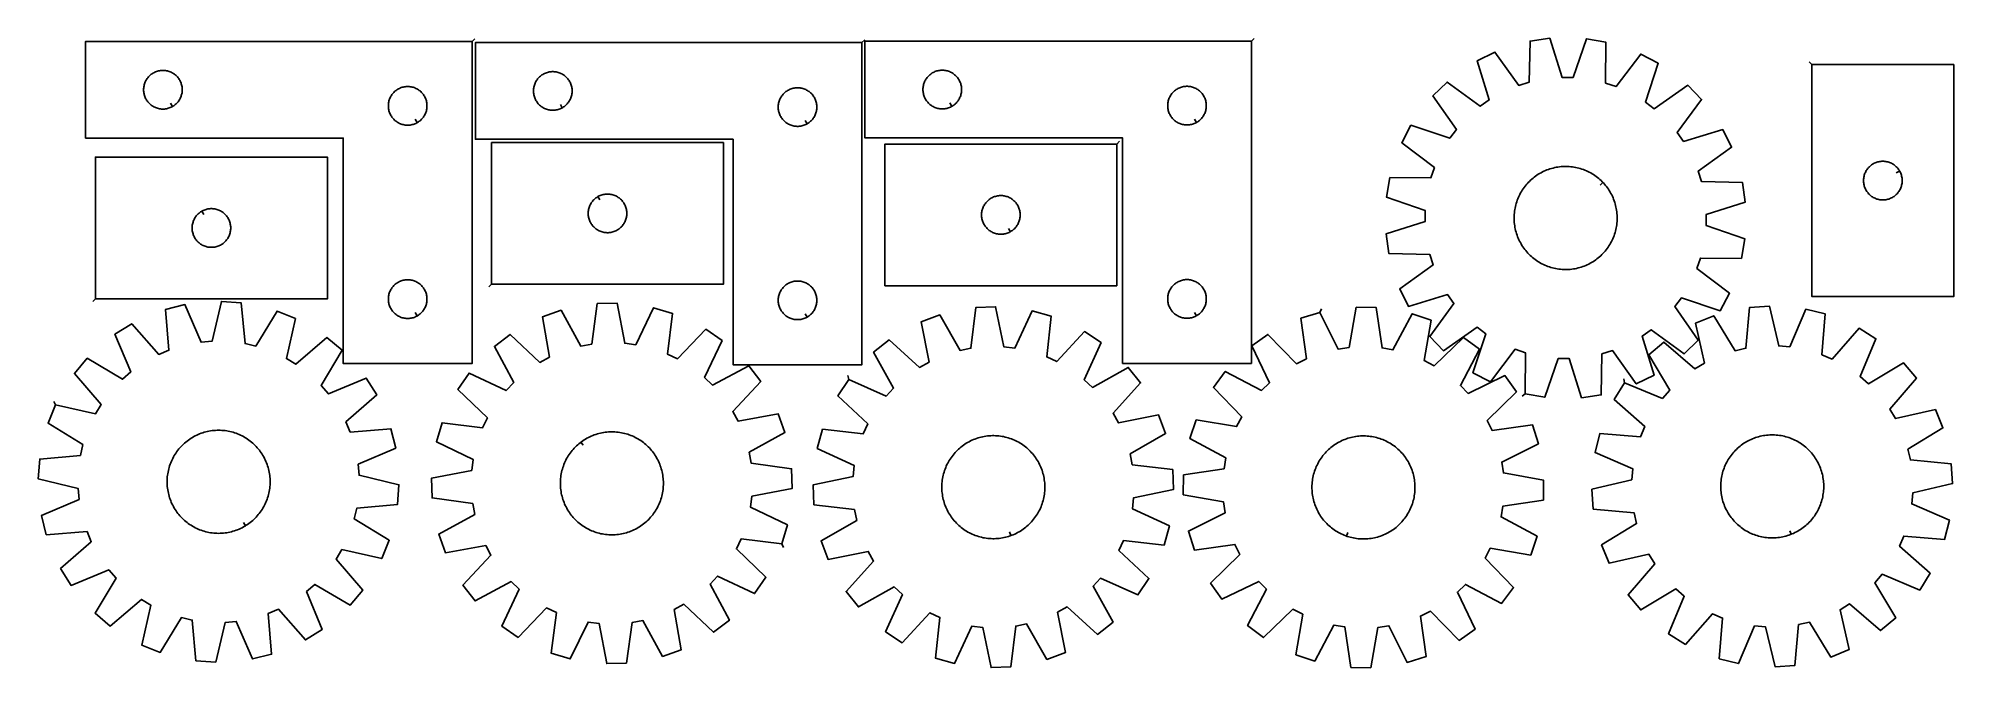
# Model space of a CAD drawing. Header units: millimetres. Extents: x 7 to 1493, y 7 to 495.
import ezdxf

# ---------------------------------------------------------------- set-up
doc = ezdxf.new("R2010")
doc.units = ezdxf.units.MM
doc.layers.add('CUT', color=7, linetype='CONTINUOUS', true_color=0x000000)
doc.layers.add('LEADIN', color=1, linetype='CONTINUOUS', true_color=0xff0000)

msp = doc.modelspace()

# ---------------------------------------------------------------- linework, layer by layer
at = {"layer": 'CUT'}
for points in [[(343.253732, 492.605918), (43.253732, 492.605918), (43.253732, 417.605918), (243.253732, 417.605918), (243.253732, 242.605918), (343.253732, 242.605918)], [(645.914499, 491.658164), (345.914499, 491.658164), (345.914499, 416.658164), (545.914499, 416.658164), (545.914499, 241.658164), (645.914499, 241.658164)], [(948.276376, 492.753623), (648.276376, 492.753623), (648.276376, 417.753623), (848.276376, 417.753623), (848.276376, 242.753623), (948.276376, 242.753623)], [(1160.895939, 219.106748), (1176.058517, 216.493936), (1186.44887, 246.510853), (1195.022425, 246.394552), (1204.594739, 216.10684), (1219.822611, 218.307402), (1220.428686, 250.065982), (1228.61856, 252.604748), (1247.08179, 226.757429), (1260.884345, 233.555959), (1251.646816, 263.947452), (1258.651328, 268.892771), (1284.198164, 250.015962), (1295.224313, 260.746973), (1277.047412, 286.796446), (1282.180911, 293.664238), (1312.310651, 283.605732), (1319.481077, 297.218797), (1294.144087, 316.376347), (1296.904071, 324.494344), (1328.667405, 324.238738), (1331.280217, 339.401315), (1301.263299, 349.791668), (1301.379601, 358.365223), (1331.667313, 367.937538), (1329.466751, 383.165409), (1297.708171, 383.771484), (1295.169405, 391.961359), (1321.016724, 410.424589), (1314.218194, 424.227144), (1283.826701, 414.989615), (1278.881382, 421.994126), (1297.758191, 447.540962), (1287.02718, 458.567111), (1260.977707, 440.390211), (1254.109915, 445.52371), (1264.168421, 475.653449), (1250.555356, 482.823875), (1231.397806, 457.486886), (1223.279809, 460.246869), (1223.535415, 492.010203), (1208.372837, 494.623015), (1197.982485, 464.606098), (1189.40893, 464.722399), (1179.836615, 495.010112), (1164.608744, 492.809549), (1164.002669, 461.050969), (1155.812794, 458.512204), (1137.349564, 484.359522), (1123.547009, 477.560992), (1132.784538, 447.1695), (1125.780027, 442.22418), (1100.23319, 461.100989), (1089.207042, 450.369978), (1107.383942, 424.320505), (1102.250443, 417.452714), (1072.120704, 427.511219), (1064.950278, 413.898154), (1090.287267, 394.740604), (1087.527284, 386.622608), (1055.763949, 386.878214), (1053.151138, 371.715636), (1083.168055, 361.325283), (1083.051754, 352.751728), (1052.764041, 343.179414), (1054.964604, 327.951542), (1086.723184, 327.345467), (1089.261949, 319.155593), (1063.41463, 300.692363), (1070.213161, 286.889807), (1100.604653, 296.127337), (1105.549973, 289.122825), (1086.673164, 263.575989), (1097.404174, 252.54984), (1123.453648, 270.72674), (1130.321439, 265.593242), (1120.262934, 235.463502), (1133.875999, 228.293076), (1153.033549, 253.630065), (1161.151545, 250.870082)], [(110.639504, 442.055967), (110.303384, 441.865736), (109.612448, 441.520384), (108.904651, 441.211058), (108.181868, 440.938579), (107.446017, 440.70367), (106.699049, 440.506952), (105.942944, 440.348949), (105.179708, 440.230078), (104.411364, 440.150655), (103.639951, 440.110891), (102.867514, 440.110891), (102.0961, 440.150655), (101.327757, 440.230078), (100.564521, 440.348949), (99.808416, 440.506952), (99.061448, 440.70367), (98.325597, 440.938579), (97.602814, 441.211058), (96.895017, 441.520384), (96.204081, 441.865736), (95.53184, 442.246198), (94.880077, 442.660763), (94.250518, 443.108329), (93.644835, 443.587711), (93.064632, 444.097637), (92.51145, 444.636756), (91.986753, 445.203636), (91.491935, 445.796776), (91.028307, 446.414601), (90.597099, 447.055475), (90.199454, 447.717697), (89.836426, 448.399511), (89.508979, 449.099109), (89.21798, 449.814637), (88.964202, 450.544195), (88.748317, 451.285851), (88.570897, 452.037637), (88.432414, 452.797559), (88.333234, 453.563603), (88.273621, 454.333737), (88.253732, 455.105918), (88.273621, 455.878099), (88.333234, 456.648233), (88.432414, 457.414277), (88.570897, 458.174199), (88.748317, 458.925985), (88.964202, 459.66764), (89.21798, 460.397199), (89.508979, 461.112726), (89.836426, 461.812325), (90.199454, 462.494139), (90.597099, 463.156361), (91.028307, 463.797234), (91.491935, 464.41506), (91.986753, 465.0082), (92.51145, 465.57508), (93.064632, 466.114198), (93.644835, 466.624125), (94.250518, 467.103507), (94.880077, 467.551073), (95.53184, 467.965637), (96.204081, 468.3461), (96.895017, 468.691452), (97.602814, 469.000777), (98.325597, 469.273256), (99.061448, 469.508166), (99.808416, 469.704883), (100.564521, 469.862887), (101.327757, 469.981758), (102.0961, 470.061181), (102.867514, 470.100945), (103.639951, 470.100945), (104.411364, 470.061181), (105.179708, 469.981758), (105.942944, 469.862887), (106.699049, 469.704883), (107.446017, 469.508166), (108.181868, 469.273256), (108.904651, 469.000777), (109.612448, 468.691452), (110.303384, 468.3461), (110.975624, 467.965637), (111.627388, 467.551073), (112.256947, 467.103507), (112.86263, 466.624125), (113.442832, 466.114198), (113.996015, 465.57508), (114.520711, 465.0082), (115.015529, 464.41506), (115.479157, 463.797234), (115.910366, 463.156361), (116.308011, 462.494139), (116.671039, 461.812325), (116.998486, 461.112726), (117.289485, 460.397199), (117.543263, 459.66764), (117.759148, 458.925985), (117.936568, 458.174199), (118.075051, 457.414277), (118.174231, 456.648233), (118.233844, 455.878099), (118.253732, 455.105918), (118.233844, 454.333737), (118.174231, 453.563603), (118.075051, 452.797559), (117.936568, 452.037637), (117.759148, 451.285851), (117.543263, 450.544195), (117.289485, 449.814637), (116.998486, 449.099109), (116.671039, 448.399511), (116.308011, 447.717697), (115.910366, 447.055475), (115.479157, 446.414601), (115.015529, 445.796776), (114.520711, 445.203636), (113.996015, 444.636756), (113.442832, 444.097637), (112.86263, 443.587711), (112.256947, 443.108329), (111.627388, 442.660763), (110.975624, 442.246198)], [(413.300271, 441.108213), (412.96415, 440.917982), (412.273215, 440.57263), (411.565417, 440.263304), (410.842635, 439.990826), (410.106784, 439.755916), (409.359815, 439.559198), (408.60371, 439.401195), (407.840474, 439.282324), (407.072131, 439.202901), (406.300718, 439.163137), (405.52828, 439.163137), (404.756867, 439.202901), (403.988524, 439.282324), (403.225288, 439.401195), (402.469183, 439.559198), (401.722214, 439.755916), (400.986363, 439.990826), (400.263581, 440.263304), (399.555783, 440.57263), (398.864848, 440.917982), (398.192607, 441.298445), (397.540843, 441.713009), (396.911285, 442.160575), (396.305601, 442.639957), (395.725399, 443.149883), (395.172216, 443.689002), (394.64752, 444.255882), (394.152702, 444.849022), (393.689074, 445.466848), (393.257866, 446.107721), (392.86022, 446.769943), (392.497193, 447.451757), (392.169745, 448.151355), (391.878747, 448.866883), (391.624968, 449.596441), (391.409083, 450.338097), (391.231664, 451.089883), (391.093181, 451.849805), (390.994001, 452.615849), (390.934388, 453.385983), (390.914499, 454.158164), (390.934388, 454.930345), (390.994001, 455.700479), (391.093181, 456.466523), (391.231664, 457.226445), (391.409083, 457.978231), (391.624968, 458.719886), (391.878747, 459.449445), (392.169745, 460.164973), (392.497193, 460.864571), (392.86022, 461.546385), (393.257866, 462.208607), (393.689074, 462.84948), (394.152702, 463.467306), (394.64752, 464.060446), (395.172216, 464.627326), (395.725399, 465.166444), (396.305601, 465.676371), (396.911285, 466.155753), (397.540843, 466.603319), (398.192607, 467.017883), (398.864848, 467.398346), (399.555783, 467.743698), (400.263581, 468.053024), (400.986363, 468.325502), (401.722214, 468.560412), (402.469183, 468.75713), (403.225288, 468.915133), (403.988524, 469.034004), (404.756867, 469.113427), (405.52828, 469.153191), (406.300718, 469.153191), (407.072131, 469.113427), (407.840474, 469.034004), (408.60371, 468.915133), (409.359815, 468.75713), (410.106784, 468.560412), (410.842635, 468.325502), (411.565417, 468.053024), (412.273215, 467.743698), (412.96415, 467.398346), (413.636391, 467.017883), (414.288155, 466.603319), (414.917713, 466.155753), (415.523397, 465.676371), (416.103599, 465.166444), (416.656782, 464.627326), (417.181478, 464.060446), (417.676296, 463.467306), (418.139924, 462.84948), (418.571132, 462.208607), (418.968778, 461.546385), (419.331805, 460.864571), (419.659253, 460.164973), (419.950251, 459.449445), (420.20403, 458.719886), (420.419915, 457.978231), (420.597334, 457.226445), (420.735817, 456.466523), (420.834997, 455.700479), (420.89461, 454.930345), (420.914499, 454.158164), (420.89461, 453.385983), (420.834997, 452.615849), (420.735817, 451.849805), (420.597334, 451.089883), (420.419915, 450.338097), (420.20403, 449.596441), (419.950251, 448.866883), (419.659253, 448.151355), (419.331805, 447.451757), (418.968778, 446.769943), (418.571132, 446.107721), (418.139924, 445.466848), (417.676296, 444.849022), (417.181478, 444.255882), (416.656782, 443.689002), (416.103599, 443.149883), (415.523397, 442.639957), (414.917713, 442.160575), (414.288155, 441.713009), (413.636391, 441.298445)], [(715.662148, 442.203672), (715.326028, 442.013441), (714.635092, 441.668089), (713.927295, 441.358763), (713.204512, 441.086285), (712.468661, 440.851375), (711.721693, 440.654657), (710.965588, 440.496654), (710.202352, 440.377783), (709.434008, 440.29836), (708.662595, 440.258596), (707.890158, 440.258596), (707.118744, 440.29836), (706.350401, 440.377783), (705.587165, 440.496654), (704.83106, 440.654657), (704.084092, 440.851375), (703.348241, 441.086285), (702.625458, 441.358763), (701.917661, 441.668089), (701.226725, 442.013441), (700.554484, 442.393904), (699.902721, 442.808468), (699.273162, 443.256034), (698.667479, 443.735416), (698.087276, 444.245342), (697.534094, 444.784461), (697.009397, 445.351341), (696.514579, 445.944481), (696.050951, 446.562306), (695.619743, 447.20318), (695.222098, 447.865402), (694.85907, 448.547216), (694.531623, 449.246814), (694.240624, 449.962342), (693.986846, 450.6919), (693.770961, 451.433556), (693.593541, 452.185342), (693.455058, 452.945264), (693.355878, 453.711308), (693.296265, 454.481442), (693.276376, 455.253623), (693.296265, 456.025804), (693.355878, 456.795938), (693.455058, 457.561982), (693.593541, 458.321904), (693.770961, 459.07369), (693.986846, 459.815345), (694.240624, 460.544904), (694.531623, 461.260432), (694.85907, 461.96003), (695.222098, 462.641844), (695.619743, 463.304066), (696.050951, 463.944939), (696.514579, 464.562765), (697.009397, 465.155905), (697.534094, 465.722785), (698.087276, 466.261903), (698.667479, 466.77183), (699.273162, 467.251212), (699.902721, 467.698778), (700.554484, 468.113342), (701.226725, 468.493805), (701.917661, 468.839157), (702.625458, 469.148482), (703.348241, 469.420961), (704.084092, 469.655871), (704.83106, 469.852589), (705.587165, 470.010592), (706.350401, 470.129463), (707.118744, 470.208886), (707.890158, 470.24865), (708.662595, 470.24865), (709.434008, 470.208886), (710.202352, 470.129463), (710.965588, 470.010592), (711.721693, 469.852589), (712.468661, 469.655871), (713.204512, 469.420961), (713.927295, 469.148482), (714.635092, 468.839157), (715.326028, 468.493805), (715.998268, 468.113342), (716.650032, 467.698778), (717.279591, 467.251212), (717.885274, 466.77183), (718.465477, 466.261903), (719.018659, 465.722785), (719.543355, 465.155905), (720.038174, 464.562765), (720.501801, 463.944939), (720.93301, 463.304066), (721.330655, 462.641844), (721.693683, 461.96003), (722.02113, 461.260432), (722.312129, 460.544904), (722.565907, 459.815345), (722.781792, 459.07369), (722.959212, 458.321904), (723.097695, 457.561982), (723.196875, 456.795938), (723.256488, 456.025804), (723.276376, 455.253623), (723.256488, 454.481442), (723.196875, 453.711308), (723.097695, 452.945264), (722.959212, 452.185342), (722.781792, 451.433556), (722.565907, 450.6919), (722.312129, 449.962342), (722.02113, 449.246814), (721.693683, 448.547216), (721.330655, 447.865402), (720.93301, 447.20318), (720.501801, 446.562306), (720.038174, 445.944481), (719.543355, 445.351341), (719.018659, 444.784461), (718.465477, 444.245342), (717.885274, 443.735416), (717.279591, 443.256034), (716.650032, 442.808468), (715.998268, 442.393904)], [(1383.474325, 474.585744), (1383.474325, 294.585744), (1493.474325, 294.585744), (1493.474325, 474.585744)], [(300.639504, 429.555967), (300.303384, 429.365736), (299.612448, 429.020384), (298.904651, 428.711058), (298.181868, 428.438579), (297.446017, 428.20367), (296.699049, 428.006952), (295.942944, 427.848949), (295.179708, 427.730078), (294.411364, 427.650655), (293.639951, 427.610891), (292.867514, 427.610891), (292.0961, 427.650655), (291.327757, 427.730078), (290.564521, 427.848949), (289.808416, 428.006952), (289.061448, 428.20367), (288.325597, 428.438579), (287.602814, 428.711058), (286.895017, 429.020384), (286.204081, 429.365736), (285.53184, 429.746198), (284.880077, 430.160763), (284.250518, 430.608329), (283.644835, 431.087711), (283.064632, 431.597637), (282.51145, 432.136756), (281.986753, 432.703636), (281.491935, 433.296776), (281.028307, 433.914601), (280.597099, 434.555475), (280.199454, 435.217697), (279.836426, 435.899511), (279.508979, 436.599109), (279.21798, 437.314637), (278.964202, 438.044195), (278.748317, 438.785851), (278.570897, 439.537637), (278.432414, 440.297559), (278.333234, 441.063603), (278.273621, 441.833737), (278.253732, 442.605918), (278.273621, 443.378099), (278.333234, 444.148233), (278.432414, 444.914277), (278.570897, 445.674199), (278.748317, 446.425985), (278.964202, 447.16764), (279.21798, 447.897199), (279.508979, 448.612726), (279.836426, 449.312325), (280.199454, 449.994139), (280.597099, 450.656361), (281.028307, 451.297234), (281.491935, 451.91506), (281.986753, 452.5082), (282.51145, 453.07508), (283.064632, 453.614198), (283.644835, 454.124125), (284.250518, 454.603507), (284.880077, 455.051073), (285.53184, 455.465637), (286.204081, 455.8461), (286.895017, 456.191452), (287.602814, 456.500777), (288.325597, 456.773256), (289.061448, 457.008166), (289.808416, 457.204883), (290.564521, 457.362887), (291.327757, 457.481758), (292.0961, 457.561181), (292.867514, 457.600945), (293.639951, 457.600945), (294.411364, 457.561181), (295.179708, 457.481758), (295.942944, 457.362887), (296.699049, 457.204883), (297.446017, 457.008166), (298.181868, 456.773256), (298.904651, 456.500777), (299.612448, 456.191452), (300.303384, 455.8461), (300.975624, 455.465637), (301.627388, 455.051073), (302.256947, 454.603507), (302.86263, 454.124125), (303.442832, 453.614198), (303.996015, 453.07508), (304.520711, 452.5082), (305.015529, 451.91506), (305.479157, 451.297234), (305.910366, 450.656361), (306.308011, 449.994139), (306.671039, 449.312325), (306.998486, 448.612726), (307.289485, 447.897199), (307.543263, 447.16764), (307.759148, 446.425985), (307.936568, 445.674199), (308.075051, 444.914277), (308.174231, 444.148233), (308.233844, 443.378099), (308.253732, 442.605918), (308.233844, 441.833737), (308.174231, 441.063603), (308.075051, 440.297559), (307.936568, 439.537637), (307.759148, 438.785851), (307.543263, 438.044195), (307.289485, 437.314637), (306.998486, 436.599109), (306.671039, 435.899511), (306.308011, 435.217697), (305.910366, 434.555475), (305.479157, 433.914601), (305.015529, 433.296776), (304.520711, 432.703636), (303.996015, 432.136756), (303.442832, 431.597637), (302.86263, 431.087711), (302.256947, 430.608329), (301.627388, 430.160763), (300.975624, 429.746198)], [(603.300271, 428.608213), (602.96415, 428.417982), (602.273215, 428.07263), (601.565417, 427.763304), (600.842635, 427.490826), (600.106784, 427.255916), (599.359815, 427.059198), (598.60371, 426.901195), (597.840474, 426.782324), (597.072131, 426.702901), (596.300718, 426.663137), (595.52828, 426.663137), (594.756867, 426.702901), (593.988524, 426.782324), (593.225288, 426.901195), (592.469183, 427.059198), (591.722214, 427.255916), (590.986363, 427.490826), (590.263581, 427.763304), (589.555783, 428.07263), (588.864848, 428.417982), (588.192607, 428.798445), (587.540843, 429.213009), (586.911285, 429.660575), (586.305601, 430.139957), (585.725399, 430.649883), (585.172216, 431.189002), (584.64752, 431.755882), (584.152702, 432.349022), (583.689074, 432.966848), (583.257866, 433.607721), (582.86022, 434.269943), (582.497193, 434.951757), (582.169745, 435.651355), (581.878747, 436.366883), (581.624968, 437.096441), (581.409083, 437.838097), (581.231664, 438.589883), (581.093181, 439.349805), (580.994001, 440.115849), (580.934388, 440.885983), (580.914499, 441.658164), (580.934388, 442.430345), (580.994001, 443.200479), (581.093181, 443.966523), (581.231664, 444.726445), (581.409083, 445.478231), (581.624968, 446.219886), (581.878747, 446.949445), (582.169745, 447.664973), (582.497193, 448.364571), (582.86022, 449.046385), (583.257866, 449.708607), (583.689074, 450.34948), (584.152702, 450.967306), (584.64752, 451.560446), (585.172216, 452.127326), (585.725399, 452.666444), (586.305601, 453.176371), (586.911285, 453.655753), (587.540843, 454.103319), (588.192607, 454.517883), (588.864848, 454.898346), (589.555783, 455.243698), (590.263581, 455.553024), (590.986363, 455.825502), (591.722214, 456.060412), (592.469183, 456.25713), (593.225288, 456.415133), (593.988524, 456.534004), (594.756867, 456.613427), (595.52828, 456.653191), (596.300718, 456.653191), (597.072131, 456.613427), (597.840474, 456.534004), (598.60371, 456.415133), (599.359815, 456.25713), (600.106784, 456.060412), (600.842635, 455.825502), (601.565417, 455.553024), (602.273215, 455.243698), (602.96415, 454.898346), (603.636391, 454.517883), (604.288155, 454.103319), (604.917713, 453.655753), (605.523397, 453.176371), (606.103599, 452.666444), (606.656782, 452.127326), (607.181478, 451.560446), (607.676296, 450.967306), (608.139924, 450.34948), (608.571132, 449.708607), (608.968778, 449.046385), (609.331805, 448.364571), (609.659253, 447.664973), (609.950251, 446.949445), (610.20403, 446.219886), (610.419915, 445.478231), (610.597334, 444.726445), (610.735817, 443.966523), (610.834997, 443.200479), (610.89461, 442.430345), (610.914499, 441.658164), (610.89461, 440.885983), (610.834997, 440.115849), (610.735817, 439.349805), (610.597334, 438.589883), (610.419915, 437.838097), (610.20403, 437.096441), (609.950251, 436.366883), (609.659253, 435.651355), (609.331805, 434.951757), (608.968778, 434.269943), (608.571132, 433.607721), (608.139924, 432.966848), (607.676296, 432.349022), (607.181478, 431.755882), (606.656782, 431.189002), (606.103599, 430.649883), (605.523397, 430.139957), (604.917713, 429.660575), (604.288155, 429.213009), (603.636391, 428.798445)], [(905.662148, 429.703672), (905.326028, 429.513441), (904.635092, 429.168089), (903.927295, 428.858763), (903.204512, 428.586285), (902.468661, 428.351375), (901.721693, 428.154657), (900.965588, 427.996654), (900.202352, 427.877783), (899.434008, 427.79836), (898.662595, 427.758596), (897.890158, 427.758596), (897.118744, 427.79836), (896.350401, 427.877783), (895.587165, 427.996654), (894.83106, 428.154657), (894.084092, 428.351375), (893.348241, 428.586285), (892.625458, 428.858763), (891.917661, 429.168089), (891.226725, 429.513441), (890.554484, 429.893904), (889.902721, 430.308468), (889.273162, 430.756034), (888.667479, 431.235416), (888.087276, 431.745342), (887.534094, 432.284461), (887.009397, 432.851341), (886.514579, 433.444481), (886.050951, 434.062306), (885.619743, 434.70318), (885.222098, 435.365402), (884.85907, 436.047216), (884.531623, 436.746814), (884.240624, 437.462342), (883.986846, 438.1919), (883.770961, 438.933556), (883.593541, 439.685342), (883.455058, 440.445264), (883.355878, 441.211308), (883.296265, 441.981442), (883.276376, 442.753623), (883.296265, 443.525804), (883.355878, 444.295938), (883.455058, 445.061982), (883.593541, 445.821904), (883.770961, 446.57369), (883.986846, 447.315345), (884.240624, 448.044904), (884.531623, 448.760432), (884.85907, 449.46003), (885.222098, 450.141844), (885.619743, 450.804066), (886.050951, 451.444939), (886.514579, 452.062765), (887.009397, 452.655905), (887.534094, 453.222785), (888.087276, 453.761903), (888.667479, 454.27183), (889.273162, 454.751212), (889.902721, 455.198778), (890.554484, 455.613342), (891.226725, 455.993805), (891.917661, 456.339157), (892.625458, 456.648482), (893.348241, 456.920961), (894.084092, 457.155871), (894.83106, 457.352589), (895.587165, 457.510592), (896.350401, 457.629463), (897.118744, 457.708886), (897.890158, 457.74865), (898.662595, 457.74865), (899.434008, 457.708886), (900.202352, 457.629463), (900.965588, 457.510592), (901.721693, 457.352589), (902.468661, 457.155871), (903.204512, 456.920961), (903.927295, 456.648482), (904.635092, 456.339157), (905.326028, 455.993805), (905.998268, 455.613342), (906.650032, 455.198778), (907.279591, 454.751212), (907.885274, 454.27183), (908.465477, 453.761903), (909.018659, 453.222785), (909.543355, 452.655905), (910.038174, 452.062765), (910.501801, 451.444939), (910.93301, 450.804066), (911.330655, 450.141844), (911.693683, 449.46003), (912.02113, 448.760432), (912.312129, 448.044904), (912.565907, 447.315345), (912.781792, 446.57369), (912.959212, 445.821904), (913.097695, 445.061982), (913.196875, 444.295938), (913.256488, 443.525804), (913.276376, 442.753623), (913.256488, 441.981442), (913.196875, 441.211308), (913.097695, 440.445264), (912.959212, 439.685342), (912.781792, 438.933556), (912.565907, 438.1919), (912.312129, 437.462342), (912.02113, 436.746814), (911.693683, 436.047216), (911.330655, 435.365402), (910.93301, 434.70318), (910.501801, 434.062306), (910.038174, 433.444481), (909.543355, 432.851341), (909.018659, 432.284461), (908.465477, 431.745342), (907.885274, 431.235416), (907.279591, 430.756034), (906.650032, 430.308468), (905.998268, 429.893904)], [(50.895941, 292.807668), (230.895941, 292.807668), (230.895941, 402.807668), (50.895941, 402.807668)], [(358.397528, 304.15215), (538.397528, 304.15215), (538.397528, 414.15215), (358.397528, 414.15215)], [(843.762073, 412.963213), (663.762073, 412.963213), (663.762073, 302.963213), (843.762073, 302.963213)], [(1221.095651, 383.227093), (1221.530304, 382.77341), (1222.370681, 381.839186), (1223.181298, 380.879027), (1223.961356, 379.893879), (1224.710085, 378.884715), (1225.426746, 377.852531), (1226.110632, 376.798345), (1226.761067, 375.723198), (1227.37741, 374.628151), (1227.959053, 373.514285), (1228.505421, 372.382698), (1229.015976, 371.234508), (1229.490214, 370.070847), (1229.927665, 368.892865), (1230.3279, 367.701723), (1230.690523, 366.498597), (1231.015175, 365.284675), (1231.301537, 364.061154), (1231.549326, 362.829242), (1231.758298, 361.590154), (1231.928246, 360.345114), (1232.059002, 359.095351), (1232.150437, 357.842096), (1232.202462, 356.586588), (1232.215025, 355.330066), (1232.188113, 354.073769), (1232.121753, 352.818937), (1232.016011, 351.566808), (1231.870991, 350.318619), (1231.686835, 349.075601), (1231.463727, 347.838981), (1231.201885, 346.609979), (1230.901569, 345.389808), (1230.563074, 344.179673), (1230.186735, 342.980767), (1229.772923, 341.794273), (1229.322047, 340.621363), (1228.834551, 339.463195), (1228.310917, 338.32091), (1227.751661, 337.195637), (1227.157336, 336.088486), (1226.528527, 335.000549), (1225.865855, 333.9329), (1225.169975, 332.886594), (1224.441573, 331.862661), (1223.681368, 330.862114), (1222.89011, 329.885939), (1222.068581, 328.935099), (1221.217589, 328.010534), (1220.337977, 327.113155), (1219.430611, 326.243849), (1218.496388, 325.403472), (1217.536228, 324.592854), (1216.55108, 323.812796), (1215.541916, 323.064067), (1214.509732, 322.347407), (1213.455547, 321.663521), (1212.3804, 321.013086), (1211.285353, 320.396743), (1210.171486, 319.8151), (1209.0399, 319.268731), (1207.891709, 318.758177), (1206.728049, 318.283939), (1205.550067, 317.846487), (1204.358925, 317.446253), (1203.155799, 317.08363), (1201.941876, 316.758978), (1200.718355, 316.472616), (1199.486443, 316.224826), (1198.247356, 316.015855), (1197.002316, 315.845907), (1195.752552, 315.715151), (1194.499298, 315.623715), (1193.24379, 315.571691), (1191.987267, 315.559128), (1190.73097, 315.58604), (1189.476138, 315.652399), (1188.22401, 315.758142), (1186.975821, 315.903162), (1185.732803, 316.087317), (1184.496183, 316.310426), (1183.267181, 316.572268), (1182.04701, 316.872584), (1180.836874, 317.211079), (1179.637968, 317.587418), (1178.451475, 318.00123), (1177.278565, 318.452106), (1176.120396, 318.939602), (1174.978112, 319.463236), (1173.852838, 320.022492), (1172.745687, 320.616817), (1171.65775, 321.245626), (1170.590102, 321.908297), (1169.543795, 322.604178), (1168.519863, 323.33258), (1167.519315, 324.092785), (1166.54314, 324.884042), (1165.592301, 325.705572), (1164.667736, 326.556563), (1163.770357, 327.436176), (1162.90105, 328.343542), (1162.060673, 329.277765), (1161.250056, 330.237925), (1160.469998, 331.223073), (1159.721269, 332.232236), (1159.004608, 333.264421), (1158.320723, 334.318606), (1157.670287, 335.393753), (1157.053944, 336.4888), (1156.472301, 337.602667), (1155.925933, 338.734253), (1155.415378, 339.882443), (1154.941141, 341.046104), (1154.503689, 342.224086), (1154.103454, 343.415228), (1153.740832, 344.618354), (1153.416179, 345.832276), (1153.129817, 347.055797), (1152.882028, 348.287709), (1152.673056, 349.526797), (1152.503109, 350.771837), (1152.372353, 352.021601), (1152.280917, 353.274855), (1152.228892, 354.530363), (1152.216329, 355.786886), (1152.243241, 357.043183), (1152.309601, 358.298015), (1152.415343, 359.550143), (1152.560363, 360.798332), (1152.744519, 362.04135), (1152.967628, 363.27797), (1153.229469, 364.506972), (1153.529786, 365.727143), (1153.86828, 366.937279), (1154.244619, 368.136185), (1154.658431, 369.322678), (1155.109307, 370.495588), (1155.596803, 371.653757), (1156.120437, 372.796041), (1156.679693, 373.921314), (1157.274019, 375.028466), (1157.902828, 376.116402), (1158.565499, 377.184051), (1159.261379, 378.230358), (1159.989781, 379.25429), (1160.749986, 380.254837), (1161.541244, 381.231012), (1162.362774, 382.181852), (1163.213765, 383.106417), (1164.093377, 384.003796), (1165.000743, 384.873103), (1165.934967, 385.713479), (1166.895126, 386.524097), (1167.880274, 387.304155), (1168.889438, 388.052884), (1169.921622, 388.769545), (1170.975808, 389.45343), (1172.050955, 390.103866), (1173.146002, 390.720209), (1174.259868, 391.301852), (1175.391455, 391.84822), (1176.539645, 392.358775), (1177.703305, 392.833012), (1178.881288, 393.270464), (1180.07243, 393.670699), (1181.275556, 394.033321), (1182.489478, 394.357974), (1183.712999, 394.644336), (1184.944911, 394.892125), (1186.183998, 395.101096), (1187.429038, 395.271044), (1188.678802, 395.4018), (1189.932057, 395.493236), (1191.187565, 395.545261), (1192.444087, 395.557824), (1193.700384, 395.530912), (1194.955216, 395.464552), (1196.207345, 395.35881), (1197.455534, 395.213789), (1198.698552, 395.029634), (1199.935172, 394.806525), (1201.164174, 394.544684), (1202.384345, 394.244367), (1203.59448, 393.905872), (1204.793386, 393.529534), (1205.97988, 393.115722), (1207.152789, 392.664845), (1208.310958, 392.17735), (1209.453243, 391.653715), (1210.578516, 391.09446), (1211.685667, 390.500134), (1212.773604, 389.871325), (1213.841252, 389.208654), (1214.887559, 388.512774), (1215.911492, 387.784372), (1216.912039, 387.024167), (1217.888214, 386.232909), (1218.839053, 385.411379), (1219.763619, 384.560388), (1220.660998, 383.680776)], [(1451.524276, 391.971516), (1451.714507, 391.635395), (1452.059859, 390.94446), (1452.369184, 390.236662), (1452.641663, 389.51388), (1452.876573, 388.778028), (1453.07329, 388.03106), (1453.231294, 387.274955), (1453.350165, 386.511719), (1453.429588, 385.743376), (1453.469352, 384.971963), (1453.469352, 384.199525), (1453.429588, 383.428112), (1453.350165, 382.659769), (1453.231294, 381.896533), (1453.07329, 381.140428), (1452.876573, 380.393459), (1452.641663, 379.657608), (1452.369184, 378.934826), (1452.059859, 378.227028), (1451.714507, 377.536093), (1451.334044, 376.863852), (1450.91948, 376.212088), (1450.471914, 375.58253), (1449.992532, 374.976846), (1449.482605, 374.396644), (1448.943487, 373.843461), (1448.376607, 373.318765), (1447.783467, 372.823947), (1447.165641, 372.360319), (1446.524768, 371.929111), (1445.862546, 371.531465), (1445.180732, 371.168438), (1444.481133, 370.84099), (1443.765606, 370.549992), (1443.036047, 370.296213), (1442.294392, 370.080328), (1441.542606, 369.902909), (1440.782684, 369.764426), (1440.01664, 369.665246), (1439.246506, 369.605633), (1438.474325, 369.585744), (1437.702144, 369.605633), (1436.93201, 369.665246), (1436.165966, 369.764426), (1435.406044, 369.902909), (1434.654258, 370.080328), (1433.912602, 370.296213), (1433.183044, 370.549992), (1432.467516, 370.84099), (1431.767918, 371.168438), (1431.086104, 371.531465), (1430.423882, 371.929111), (1429.783008, 372.360319), (1429.165183, 372.823947), (1428.572043, 373.318765), (1428.005163, 373.843461), (1427.466044, 374.396644), (1426.956118, 374.976846), (1426.476736, 375.58253), (1426.02917, 376.212088), (1425.614605, 376.863852), (1425.234143, 377.536093), (1424.888791, 378.227028), (1424.579465, 378.934826), (1424.306986, 379.657608), (1424.072077, 380.393459), (1423.875359, 381.140428), (1423.717356, 381.896533), (1423.598485, 382.659769), (1423.519062, 383.428112), (1423.479298, 384.199525), (1423.479298, 384.971963), (1423.519062, 385.743376), (1423.598485, 386.511719), (1423.717356, 387.274955), (1423.875359, 388.03106), (1424.072077, 388.778028), (1424.306986, 389.51388), (1424.579465, 390.236662), (1424.888791, 390.94446), (1425.234143, 391.635395), (1425.614605, 392.307636), (1426.02917, 392.9594), (1426.476736, 393.588958), (1426.956118, 394.194642), (1427.466044, 394.774844), (1428.005163, 395.328027), (1428.572043, 395.852723), (1429.165183, 396.347541), (1429.783008, 396.811169), (1430.423882, 397.242377), (1431.086104, 397.640023), (1431.767918, 398.00305), (1432.467516, 398.330498), (1433.183044, 398.621496), (1433.912602, 398.875275), (1434.654258, 399.09116), (1435.406044, 399.268579), (1436.165966, 399.407062), (1436.93201, 399.506242), (1437.702144, 399.565855), (1438.474325, 399.585744), (1439.246506, 399.565855), (1440.01664, 399.506242), (1440.782684, 399.407062), (1441.542606, 399.268579), (1442.294392, 399.09116), (1443.036047, 398.875275), (1443.765606, 398.621496), (1444.481133, 398.330498), (1445.180732, 398.00305), (1445.862546, 397.640023), (1446.524768, 397.242377), (1447.165641, 396.811169), (1447.783467, 396.347541), (1448.376607, 395.852723), (1448.943487, 395.328027), (1449.482605, 394.774844), (1449.992532, 394.194642), (1450.471914, 393.588958), (1450.91948, 392.9594), (1451.334044, 392.307636)], [(441.011757, 372.202101), (441.347877, 372.392332), (442.038812, 372.737684), (442.74661, 373.04701), (443.469393, 373.319489), (444.205244, 373.554398), (444.952212, 373.751116), (445.708317, 373.909119), (446.471553, 374.02799), (447.239896, 374.107413), (448.01131, 374.147177), (448.783747, 374.147177), (449.55516, 374.107413), (450.323504, 374.02799), (451.08674, 373.909119), (451.842844, 373.751116), (452.589813, 373.554398), (453.325664, 373.319489), (454.048447, 373.04701), (454.756244, 372.737684), (455.447179, 372.392332), (456.11942, 372.01187), (456.771184, 371.597305), (457.400742, 371.149739), (458.006426, 370.670357), (458.586628, 370.160431), (459.139811, 369.621312), (459.664507, 369.054432), (460.159325, 368.461292), (460.622953, 367.843467), (461.054162, 367.202593), (461.451807, 366.540371), (461.814835, 365.858557), (462.142282, 365.158959), (462.433281, 364.443431), (462.687059, 363.713873), (462.902944, 362.972217), (463.080364, 362.220431), (463.218847, 361.460509), (463.318026, 360.694465), (463.37764, 359.924331), (463.397528, 359.15215), (463.37764, 358.379969), (463.318026, 357.609835), (463.218847, 356.843791), (463.080364, 356.083869), (462.902944, 355.332083), (462.687059, 354.590428), (462.433281, 353.860869), (462.142282, 353.145342), (461.814835, 352.445743), (461.451807, 351.763929), (461.054162, 351.101707), (460.622953, 350.460834), (460.159325, 349.843008), (459.664507, 349.249868), (459.139811, 348.682988), (458.586628, 348.14387), (458.006426, 347.633943), (457.400742, 347.154561), (456.771184, 346.706995), (456.11942, 346.292431), (455.447179, 345.911968), (454.756244, 345.566616), (454.048447, 345.257291), (453.325664, 344.984812), (452.589813, 344.749902), (451.842844, 344.553185), (451.08674, 344.395181), (450.323504, 344.27631), (449.55516, 344.196887), (448.783747, 344.157123), (448.01131, 344.157123), (447.239896, 344.196887), (446.471553, 344.27631), (445.708317, 344.395181), (444.952212, 344.553185), (444.205244, 344.749902), (443.469393, 344.984812), (442.74661, 345.257291), (442.038812, 345.566616), (441.347877, 345.911968), (440.675636, 346.292431), (440.023872, 346.706995), (439.394314, 347.154561), (438.788631, 347.633943), (438.208428, 348.14387), (437.655245, 348.682988), (437.130549, 349.249868), (436.635731, 349.843008), (436.172103, 350.460834), (435.740895, 351.101707), (435.34325, 351.763929), (434.980222, 352.445743), (434.652775, 353.145342), (434.361776, 353.860869), (434.107998, 354.590428), (433.892112, 355.332083), (433.714693, 356.083869), (433.57621, 356.843791), (433.47703, 357.609835), (433.417417, 358.379969), (433.397528, 359.15215), (433.417417, 359.924331), (433.47703, 360.694465), (433.57621, 361.460509), (433.714693, 362.220431), (433.892112, 362.972217), (434.107998, 363.713873), (434.361776, 364.443431), (434.652775, 365.158959), (434.980222, 365.858557), (435.34325, 366.540371), (435.740895, 367.202593), (436.172103, 367.843467), (436.635731, 368.461292), (437.130549, 369.054432), (437.655245, 369.621312), (438.208428, 370.160431), (438.788631, 370.670357), (439.394314, 371.149739), (440.023872, 371.597305), (440.675636, 372.01187)], [(761.147845, 344.913262), (760.811724, 344.723031), (760.120789, 344.377679), (759.412991, 344.068354), (758.690209, 343.795875), (757.954357, 343.560965), (757.207389, 343.364248), (756.451284, 343.206244), (755.688048, 343.087373), (754.919705, 343.00795), (754.148292, 342.968186), (753.375854, 342.968186), (752.604441, 343.00795), (751.836098, 343.087373), (751.072862, 343.206244), (750.316757, 343.364248), (749.569788, 343.560965), (748.833937, 343.795875), (748.111155, 344.068354), (747.403357, 344.377679), (746.712422, 344.723031), (746.040181, 345.103494), (745.388417, 345.518058), (744.758859, 345.965624), (744.153175, 346.445006), (743.572973, 346.954933), (743.01979, 347.494051), (742.495094, 348.060931), (742.000276, 348.654071), (741.536648, 349.271897), (741.10544, 349.91277), (740.707794, 350.574992), (740.344767, 351.256806), (740.017319, 351.956405), (739.726321, 352.671932), (739.472542, 353.401491), (739.256657, 354.143146), (739.079238, 354.894932), (738.940754, 355.654855), (738.841575, 356.420898), (738.781962, 357.191032), (738.762073, 357.963213), (738.781962, 358.735394), (738.841575, 359.505528), (738.940754, 360.271572), (739.079238, 361.031494), (739.256657, 361.78328), (739.472542, 362.524936), (739.726321, 363.254494), (740.017319, 363.970022), (740.344767, 364.66962), (740.707794, 365.351434), (741.10544, 366.013656), (741.536648, 366.65453), (742.000276, 367.272355), (742.495094, 367.865495), (743.01979, 368.432375), (743.572973, 368.971494), (744.153175, 369.48142), (744.758859, 369.960802), (745.388417, 370.408368), (746.040181, 370.822933), (746.712422, 371.203395), (747.403357, 371.548747), (748.111155, 371.858073), (748.833937, 372.130552), (749.569788, 372.365461), (750.316757, 372.562179), (751.072862, 372.720182), (751.836098, 372.839053), (752.604441, 372.918476), (753.375854, 372.95824), (754.148292, 372.95824), (754.919705, 372.918476), (755.688048, 372.839053), (756.451284, 372.720182), (757.207389, 372.562179), (757.954357, 372.365461), (758.690209, 372.130552), (759.412991, 371.858073), (760.120789, 371.548747), (760.811724, 371.203395), (761.483965, 370.822933), (762.135729, 370.408368), (762.765287, 369.960802), (763.370971, 369.48142), (763.951173, 368.971494), (764.504356, 368.432375), (765.029052, 367.865495), (765.52387, 367.272355), (765.987498, 366.65453), (766.418706, 366.013656), (766.816352, 365.351434), (767.179379, 364.66962), (767.506827, 363.970022), (767.797825, 363.254494), (768.051604, 362.524936), (768.267489, 361.78328), (768.444908, 361.031494), (768.583391, 360.271572), (768.682571, 359.505528), (768.742184, 358.735394), (768.762073, 357.963213), (768.742184, 357.191032), (768.682571, 356.420898), (768.583391, 355.654855), (768.444908, 354.894932), (768.267489, 354.143146), (768.051604, 353.401491), (767.797825, 352.671932), (767.506827, 351.956405), (767.179379, 351.256806), (766.816352, 350.574992), (766.418706, 349.91277), (765.987498, 349.271897), (765.52387, 348.654071), (765.029052, 348.060931), (764.504356, 347.494051), (763.951173, 346.954933), (763.370971, 346.445006), (762.765287, 345.965624), (762.135729, 345.518058), (761.483965, 345.103494)], [(133.51017, 360.857618), (133.84629, 361.04785), (134.537225, 361.393202), (135.245023, 361.702527), (135.967806, 361.975006), (136.703657, 362.209916), (137.450625, 362.406633), (138.20673, 362.564637), (138.969966, 362.683508), (139.738309, 362.762931), (140.509723, 362.802695), (141.28216, 362.802695), (142.053573, 362.762931), (142.821917, 362.683508), (143.585153, 362.564637), (144.341257, 362.406633), (145.088226, 362.209916), (145.824077, 361.975006), (146.54686, 361.702527), (147.254657, 361.393202), (147.945593, 361.04785), (148.617833, 360.667387), (149.269597, 360.252823), (149.899156, 359.805256), (150.504839, 359.325874), (151.085041, 358.815948), (151.638224, 358.27683), (152.16292, 357.70995), (152.657738, 357.11681), (153.121366, 356.498984), (153.552575, 355.858111), (153.95022, 355.195889), (154.313248, 354.514075), (154.640695, 353.814476), (154.931694, 353.098949), (155.185472, 352.36939), (155.401357, 351.627734), (155.578777, 350.875949), (155.71726, 350.116026), (155.816439, 349.349983), (155.876053, 348.579849), (155.895941, 347.807668), (155.876053, 347.035486), (155.816439, 346.265353), (155.71726, 345.499309), (155.578777, 344.739387), (155.401357, 343.987601), (155.185472, 343.245945), (154.931694, 342.516386), (154.640695, 341.800859), (154.313248, 341.101261), (153.95022, 340.419447), (153.552575, 339.757225), (153.121366, 339.116351), (152.657738, 338.498525), (152.16292, 337.905386), (151.638224, 337.338505), (151.085041, 336.799387), (150.504839, 336.289461), (149.899156, 335.810079), (149.269597, 335.362512), (148.617833, 334.947948), (147.945593, 334.567486), (147.254657, 334.222134), (146.54686, 333.912808), (145.824077, 333.640329), (145.088226, 333.40542), (144.341257, 333.208702), (143.585153, 333.050698), (142.821917, 332.931828), (142.053573, 332.852405), (141.28216, 332.812641), (140.509723, 332.812641), (139.738309, 332.852405), (138.969966, 332.931828), (138.20673, 333.050698), (137.450625, 333.208702), (136.703657, 333.40542), (135.967806, 333.640329), (135.245023, 333.912808), (134.537225, 334.222134), (133.84629, 334.567486), (133.174049, 334.947948), (132.522286, 335.362512), (131.892727, 335.810079), (131.287044, 336.289461), (130.706841, 336.799387), (130.153659, 337.338505), (129.628962, 337.905386), (129.134144, 338.498525), (128.670516, 339.116351), (128.239308, 339.757225), (127.841663, 340.419447), (127.478635, 341.101261), (127.151188, 341.800859), (126.860189, 342.516386), (126.606411, 343.245945), (126.390525, 343.987601), (126.213106, 344.739387), (126.074623, 345.499309), (125.975443, 346.265353), (125.91583, 347.035486), (125.895941, 347.807668), (125.91583, 348.579849), (125.975443, 349.349983), (126.074623, 350.116026), (126.213106, 350.875949), (126.390525, 351.627734), (126.606411, 352.36939), (126.860189, 353.098949), (127.151188, 353.814476), (127.478635, 354.514075), (127.841663, 355.195889), (128.239308, 355.858111), (128.670516, 356.498984), (129.134144, 357.11681), (129.628962, 357.70995), (130.153659, 358.27683), (130.706841, 358.815948), (131.287044, 359.325874), (131.892727, 359.805256), (132.522286, 360.252823), (133.174049, 360.667387)], [(300.639504, 279.555967), (300.303384, 279.365736), (299.612448, 279.020384), (298.904651, 278.711058), (298.181868, 278.438579), (297.446017, 278.20367), (296.699049, 278.006952), (295.942944, 277.848949), (295.179708, 277.730078), (294.411364, 277.650655), (293.639951, 277.610891), (292.867514, 277.610891), (292.0961, 277.650655), (291.327757, 277.730078), (290.564521, 277.848949), (289.808416, 278.006952), (289.061448, 278.20367), (288.325597, 278.438579), (287.602814, 278.711058), (286.895017, 279.020384), (286.204081, 279.365736), (285.53184, 279.746198), (284.880077, 280.160763), (284.250518, 280.608329), (283.644835, 281.087711), (283.064632, 281.597637), (282.51145, 282.136756), (281.986753, 282.703636), (281.491935, 283.296776), (281.028307, 283.914601), (280.597099, 284.555475), (280.199454, 285.217697), (279.836426, 285.899511), (279.508979, 286.599109), (279.21798, 287.314637), (278.964202, 288.044195), (278.748317, 288.785851), (278.570897, 289.537637), (278.432414, 290.297559), (278.333234, 291.063603), (278.273621, 291.833737), (278.253732, 292.605918), (278.273621, 293.378099), (278.333234, 294.148233), (278.432414, 294.914277), (278.570897, 295.674199), (278.748317, 296.425985), (278.964202, 297.16764), (279.21798, 297.897199), (279.508979, 298.612726), (279.836426, 299.312325), (280.199454, 299.994139), (280.597099, 300.656361), (281.028307, 301.297234), (281.491935, 301.91506), (281.986753, 302.5082), (282.51145, 303.07508), (283.064632, 303.614198), (283.644835, 304.124125), (284.250518, 304.603507), (284.880077, 305.051073), (285.53184, 305.465637), (286.204081, 305.8461), (286.895017, 306.191452), (287.602814, 306.500777), (288.325597, 306.773256), (289.061448, 307.008166), (289.808416, 307.204883), (290.564521, 307.362887), (291.327757, 307.481758), (292.0961, 307.561181), (292.867514, 307.600945), (293.639951, 307.600945), (294.411364, 307.561181), (295.179708, 307.481758), (295.942944, 307.362887), (296.699049, 307.204883), (297.446017, 307.008166), (298.181868, 306.773256), (298.904651, 306.500777), (299.612448, 306.191452), (300.303384, 305.8461), (300.975624, 305.465637), (301.627388, 305.051073), (302.256947, 304.603507), (302.86263, 304.124125), (303.442832, 303.614198), (303.996015, 303.07508), (304.520711, 302.5082), (305.015529, 301.91506), (305.479157, 301.297234), (305.910366, 300.656361), (306.308011, 299.994139), (306.671039, 299.312325), (306.998486, 298.612726), (307.289485, 297.897199), (307.543263, 297.16764), (307.759148, 296.425985), (307.936568, 295.674199), (308.075051, 294.914277), (308.174231, 294.148233), (308.233844, 293.378099), (308.253732, 292.605918), (308.233844, 291.833737), (308.174231, 291.063603), (308.075051, 290.297559), (307.936568, 289.537637), (307.759148, 288.785851), (307.543263, 288.044195), (307.289485, 287.314637), (306.998486, 286.599109), (306.671039, 285.899511), (306.308011, 285.217697), (305.910366, 284.555475), (305.479157, 283.914601), (305.015529, 283.296776), (304.520711, 282.703636), (303.996015, 282.136756), (303.442832, 281.597637), (302.86263, 281.087711), (302.256947, 280.608329), (301.627388, 280.160763), (300.975624, 279.746198)], [(603.300271, 278.608213), (602.96415, 278.417982), (602.273215, 278.07263), (601.565417, 277.763304), (600.842635, 277.490826), (600.106784, 277.255916), (599.359815, 277.059198), (598.60371, 276.901195), (597.840474, 276.782324), (597.072131, 276.702901), (596.300718, 276.663137), (595.52828, 276.663137), (594.756867, 276.702901), (593.988524, 276.782324), (593.225288, 276.901195), (592.469183, 277.059198), (591.722214, 277.255916), (590.986363, 277.490826), (590.263581, 277.763304), (589.555783, 278.07263), (588.864848, 278.417982), (588.192607, 278.798445), (587.540843, 279.213009), (586.911285, 279.660575), (586.305601, 280.139957), (585.725399, 280.649883), (585.172216, 281.189002), (584.64752, 281.755882), (584.152702, 282.349022), (583.689074, 282.966848), (583.257866, 283.607721), (582.86022, 284.269943), (582.497193, 284.951757), (582.169745, 285.651355), (581.878747, 286.366883), (581.624968, 287.096441), (581.409083, 287.838097), (581.231664, 288.589883), (581.093181, 289.349805), (580.994001, 290.115849), (580.934388, 290.885983), (580.914499, 291.658164), (580.934388, 292.430345), (580.994001, 293.200479), (581.093181, 293.966523), (581.231664, 294.726445), (581.409083, 295.478231), (581.624968, 296.219886), (581.878747, 296.949445), (582.169745, 297.664973), (582.497193, 298.364571), (582.86022, 299.046385), (583.257866, 299.708607), (583.689074, 300.34948), (584.152702, 300.967306), (584.64752, 301.560446), (585.172216, 302.127326), (585.725399, 302.666444), (586.305601, 303.176371), (586.911285, 303.655753), (587.540843, 304.103319), (588.192607, 304.517883), (588.864848, 304.898346), (589.555783, 305.243698), (590.263581, 305.553024), (590.986363, 305.825502), (591.722214, 306.060412), (592.469183, 306.25713), (593.225288, 306.415133), (593.988524, 306.534004), (594.756867, 306.613427), (595.52828, 306.653191), (596.300718, 306.653191), (597.072131, 306.613427), (597.840474, 306.534004), (598.60371, 306.415133), (599.359815, 306.25713), (600.106784, 306.060412), (600.842635, 305.825502), (601.565417, 305.553024), (602.273215, 305.243698), (602.96415, 304.898346), (603.636391, 304.517883), (604.288155, 304.103319), (604.917713, 303.655753), (605.523397, 303.176371), (606.103599, 302.666444), (606.656782, 302.127326), (607.181478, 301.560446), (607.676296, 300.967306), (608.139924, 300.34948), (608.571132, 299.708607), (608.968778, 299.046385), (609.331805, 298.364571), (609.659253, 297.664973), (609.950251, 296.949445), (610.20403, 296.219886), (610.419915, 295.478231), (610.597334, 294.726445), (610.735817, 293.966523), (610.834997, 293.200479), (610.89461, 292.430345), (610.914499, 291.658164), (610.89461, 290.885983), (610.834997, 290.115849), (610.735817, 289.349805), (610.597334, 288.589883), (610.419915, 287.838097), (610.20403, 287.096441), (609.950251, 286.366883), (609.659253, 285.651355), (609.331805, 284.951757), (608.968778, 284.269943), (608.571132, 283.607721), (608.139924, 282.966848), (607.676296, 282.349022), (607.181478, 281.755882), (606.656782, 281.189002), (606.103599, 280.649883), (605.523397, 280.139957), (604.917713, 279.660575), (604.288155, 279.213009), (603.636391, 278.798445)], [(905.662148, 279.703672), (905.326028, 279.513441), (904.635092, 279.168089), (903.927295, 278.858763), (903.204512, 278.586285), (902.468661, 278.351375), (901.721693, 278.154657), (900.965588, 277.996654), (900.202352, 277.877783), (899.434008, 277.79836), (898.662595, 277.758596), (897.890158, 277.758596), (897.118744, 277.79836), (896.350401, 277.877783), (895.587165, 277.996654), (894.83106, 278.154657), (894.084092, 278.351375), (893.348241, 278.586285), (892.625458, 278.858763), (891.917661, 279.168089), (891.226725, 279.513441), (890.554484, 279.893904), (889.902721, 280.308468), (889.273162, 280.756034), (888.667479, 281.235416), (888.087276, 281.745342), (887.534094, 282.284461), (887.009397, 282.851341), (886.514579, 283.444481), (886.050951, 284.062306), (885.619743, 284.70318), (885.222098, 285.365402), (884.85907, 286.047216), (884.531623, 286.746814), (884.240624, 287.462342), (883.986846, 288.1919), (883.770961, 288.933556), (883.593541, 289.685342), (883.455058, 290.445264), (883.355878, 291.211308), (883.296265, 291.981442), (883.276376, 292.753623), (883.296265, 293.525804), (883.355878, 294.295938), (883.455058, 295.061982), (883.593541, 295.821904), (883.770961, 296.57369), (883.986846, 297.315345), (884.240624, 298.044904), (884.531623, 298.760432), (884.85907, 299.46003), (885.222098, 300.141844), (885.619743, 300.804066), (886.050951, 301.444939), (886.514579, 302.062765), (887.009397, 302.655905), (887.534094, 303.222785), (888.087276, 303.761903), (888.667479, 304.27183), (889.273162, 304.751212), (889.902721, 305.198778), (890.554484, 305.613342), (891.226725, 305.993805), (891.917661, 306.339157), (892.625458, 306.648482), (893.348241, 306.920961), (894.084092, 307.155871), (894.83106, 307.352589), (895.587165, 307.510592), (896.350401, 307.629463), (897.118744, 307.708886), (897.890158, 307.74865), (898.662595, 307.74865), (899.434008, 307.708886), (900.202352, 307.629463), (900.965588, 307.510592), (901.721693, 307.352589), (902.468661, 307.155871), (903.204512, 306.920961), (903.927295, 306.648482), (904.635092, 306.339157), (905.326028, 305.993805), (905.998268, 305.613342), (906.650032, 305.198778), (907.279591, 304.751212), (907.885274, 304.27183), (908.465477, 303.761903), (909.018659, 303.222785), (909.543355, 302.655905), (910.038174, 302.062765), (910.501801, 301.444939), (910.93301, 300.804066), (911.330655, 300.141844), (911.693683, 299.46003), (912.02113, 298.760432), (912.312129, 298.044904), (912.565907, 297.315345), (912.781792, 296.57369), (912.959212, 295.821904), (913.097695, 295.061982), (913.196875, 294.295938), (913.256488, 293.525804), (913.276376, 292.753623), (913.256488, 291.981442), (913.196875, 291.211308), (913.097695, 290.445264), (912.959212, 289.685342), (912.781792, 288.933556), (912.565907, 288.1919), (912.312129, 287.462342), (912.02113, 286.746814), (911.693683, 286.047216), (911.330655, 285.365402), (910.93301, 284.70318), (910.501801, 284.062306), (910.038174, 283.444481), (909.543355, 282.851341), (909.018659, 282.284461), (908.465477, 281.745342), (907.885274, 281.235416), (907.279591, 280.756034), (906.650032, 280.308468), (905.998268, 279.893904)], [(19.831231, 210.459732), (14.051957, 196.20033), (41.17063, 179.660912), (39.23271, 171.308437), (7.601785, 168.39995), (6.511766, 153.05256), (37.414118, 145.702769), (38.152103, 137.160243), (8.968077, 124.619615), (12.674013, 109.686544), (44.335106, 112.24583), (47.676757, 104.349455), (23.796367, 83.404249), (31.935493, 70.347252), (61.256119, 82.565093), (66.874333, 76.087822), (50.635156, 48.7883), (62.41076, 38.885486), (86.520811, 59.565916), (93.865637, 55.141788), (86.857279, 24.160218), (101.116681, 18.380944), (117.656098, 45.499617), (126.008573, 43.561697), (128.91706, 11.930772), (144.264451, 10.840753), (151.614241, 41.743105), (160.156767, 42.48109), (172.697396, 13.297064), (187.630466, 17.003), (185.07118, 48.664093), (192.967555, 52.005744), (213.912762, 28.125354), (226.969759, 36.26448), (214.751917, 65.585106), (221.229189, 71.20332), (248.528711, 54.964143), (258.431524, 66.739747), (237.751095, 90.849798), (242.175223, 98.194624), (273.156793, 91.186266), (278.936066, 105.445668), (251.817394, 121.985085), (253.755313, 130.33756), (285.386239, 133.246047), (286.476257, 148.593438), (255.573906, 155.943228), (254.83592, 164.485754), (284.019946, 177.026383), (280.314011, 191.959453), (248.652918, 189.400167), (245.311266, 197.296542), (269.191657, 218.241749), (261.05253, 231.298746), (231.731904, 219.080904), (226.113691, 225.558176), (242.352867, 252.857698), (230.577264, 262.760511), (206.467212, 242.080082), (199.122386, 246.50421), (206.130745, 277.48578), (191.871343, 283.265053), (175.331925, 256.146381), (166.97945, 258.0843), (164.070963, 289.715226), (148.723572, 290.805244), (141.373782, 259.902893), (132.831256, 259.164907), (120.290628, 288.348933), (105.357557, 284.642998), (107.916843, 252.981905), (100.020468, 249.640253), (79.075261, 273.520644), (66.018265, 265.381517), (78.236106, 236.060891), (71.758835, 230.442678), (44.459312, 246.681854), (34.556499, 234.906251), (55.236928, 210.796199), (50.812801, 203.451374)], [(583.634411, 102.547689), (588.004344, 117.30012), (559.410237, 131.133116), (560.529448, 139.634101), (591.729525, 145.594799), (591.326827, 160.975578), (559.857584, 165.295474), (558.295068, 173.726246), (586.126148, 189.036561), (580.990237, 203.540111), (549.726287, 197.924046), (545.634994, 205.459342), (567.372777, 228.620594), (558.006392, 240.827206), (530.008068, 225.824918), (523.788483, 231.727132), (537.305122, 260.472135), (524.62511, 269.186941), (502.633084, 246.26696), (494.894022, 249.958341), (498.866415, 281.473335), (484.113984, 285.843269), (470.280988, 257.249161), (461.780003, 258.368372), (455.819305, 289.568449), (440.438526, 289.165751), (436.11863, 257.696508), (427.687858, 256.133992), (412.377543, 283.965072), (397.873993, 278.829161), (403.490058, 247.565211), (395.954762, 243.473918), (372.79351, 265.211701), (360.586898, 255.845316), (375.589186, 227.846992), (369.686972, 221.627407), (340.941969, 235.144046), (332.227163, 222.464034), (355.147144, 200.472008), (351.455763, 192.732946), (319.940769, 196.70534), (315.570835, 181.952908), (344.164942, 168.119912), (343.045732, 159.618928), (311.845654, 153.658229), (312.248352, 138.27745), (343.717595, 133.957554), (345.280112, 125.526782), (317.449032, 110.216467), (322.584943, 95.712917), (353.848892, 101.328982), (357.940185, 93.793686), (336.202403, 70.632435), (345.568788, 58.425822), (373.567111, 73.42811), (379.786697, 67.525896), (366.270058, 38.780893), (378.95007, 30.066087), (400.942096, 52.986068), (408.681158, 49.294687), (404.708764, 17.779693), (419.461195, 13.409759), (433.294192, 42.003867), (441.795176, 40.884656), (447.755874, 9.684579), (463.136654, 10.087277), (467.45655, 41.55652), (475.887322, 43.119036), (491.197637, 15.287956), (505.701187, 20.423867), (500.085121, 51.687817), (507.620418, 55.77911), (530.781669, 34.041327), (542.988281, 43.407712), (527.985994, 71.406036), (533.888208, 77.625621), (562.633211, 64.108982), (571.348017, 76.788994), (548.428036, 98.78102), (552.119417, 106.520082)], [(635.690489, 230.342641), (627.185023, 217.521269), (650.462955, 195.90848), (646.899123, 188.10986), (615.323162, 191.564342), (611.196005, 176.742158), (640.013353, 163.380451), (639.033853, 154.862238), (607.935836, 148.390137), (608.590984, 133.018041), (640.126905, 129.215353), (641.827617, 120.811369), (614.251635, 105.046218), (619.624956, 90.628938), (650.792495, 96.757502), (655.006942, 89.290388), (633.652324, 65.775392), (643.217841, 53.724191), (670.966101, 69.184101), (677.281744, 63.384789), (664.238829, 34.421759), (677.060201, 25.916293), (698.67299, 49.194225), (706.47161, 45.630392), (703.017128, 14.054431), (717.839312, 9.927275), (731.201019, 38.744623), (739.719232, 37.765123), (746.191334, 6.667106), (761.563429, 7.322254), (765.366117, 38.858175), (773.770101, 40.558887), (789.535252, 12.982905), (803.952532, 18.356226), (797.823968, 49.523765), (805.291082, 53.738212), (828.806078, 32.383594), (840.857279, 41.949111), (825.397369, 69.697371), (831.196681, 76.013014), (860.159711, 62.970098), (868.665177, 75.791471), (845.387245, 97.40426), (848.951078, 105.20288), (880.527039, 101.748398), (884.654195, 116.570582), (855.836847, 129.932289), (856.816347, 138.450502), (887.914364, 144.922603), (887.259216, 160.294699), (855.723295, 164.097387), (854.022583, 172.501371), (881.598565, 188.266522), (876.225244, 202.683802), (845.057705, 196.555237), (840.843258, 204.022352), (862.197876, 227.537348), (852.632359, 239.588549), (824.884099, 224.128639), (818.568456, 229.927951), (831.611372, 258.890981), (818.789999, 267.396447), (797.17721, 244.118515), (789.37859, 247.682347), (792.833072, 279.258308), (778.010888, 283.385465), (764.649181, 254.568117), (756.130968, 255.547617), (749.658867, 286.645634), (734.286771, 285.990486), (730.484083, 254.454565), (722.080099, 252.753853), (706.314948, 280.329835), (691.897668, 274.956514), (698.026233, 243.788975), (690.559118, 239.574528), (667.044122, 260.929146), (654.992921, 251.363629), (670.452831, 223.615369), (664.653519, 217.299726)], [(1001.401546, 282.285541), (986.699681, 277.748393), (991.029633, 246.280532), (983.332981, 242.501521), (961.082144, 265.170332), (948.501895, 256.312121), (962.344028, 227.722436), (956.191856, 221.749987), (928.025004, 236.43342), (918.797814, 224.121251), (940.797163, 201.208299), (936.791688, 193.627036), (905.46599, 198.887776), (900.49508, 184.326848), (928.498196, 169.333508), (927.031502, 160.885539), (895.613335, 156.208627), (895.385293, 140.824266), (926.651036, 135.218192), (927.866692, 126.730462), (899.431485, 112.573706), (903.968633, 97.871841), (935.436494, 102.201793), (939.215505, 94.505141), (916.546694, 72.254304), (925.404904, 59.674055), (953.99459, 73.516188), (959.967039, 67.364016), (945.283605, 39.197164), (957.595775, 29.969974), (980.508727, 51.969324), (988.089989, 47.963848), (982.82925, 16.63815), (997.390177, 11.667241), (1012.383517, 39.670357), (1020.831486, 38.203662), (1025.508399, 6.785495), (1040.892759, 6.557453), (1046.498834, 37.823196), (1054.986564, 39.038853), (1069.14332, 10.603645), (1083.845185, 15.140793), (1079.515233, 46.608654), (1087.211884, 50.387665), (1109.462722, 27.718854), (1122.04297, 36.577065), (1108.200838, 65.16675), (1114.35301, 71.139199), (1142.519861, 56.455766), (1151.747051, 68.767935), (1129.747702, 91.680887), (1133.753177, 99.26215), (1165.078876, 94.00141), (1170.049785, 108.562338), (1142.046669, 123.555678), (1143.513363, 132.003646), (1174.931531, 136.680559), (1175.159573, 152.06492), (1143.89383, 157.670994), (1142.678173, 166.158724), (1171.11338, 180.31548), (1166.576232, 195.017345), (1135.108371, 190.687393), (1131.32936, 198.384045), (1153.998171, 220.634882), (1145.139961, 233.215131), (1116.550276, 219.372998), (1110.577827, 225.52517), (1125.26126, 253.692022), (1112.949091, 262.919212), (1090.036138, 240.919862), (1082.454876, 244.925338), (1087.715615, 276.251036), (1073.154688, 281.221945), (1058.161348, 253.218829), (1049.713379, 254.685524), (1045.036466, 286.103691), (1029.652106, 286.331733), (1024.046031, 255.06599), (1015.558302, 253.850333)], [(1238.043084, 227.730931), (1229.904669, 214.67349), (1253.786202, 193.729586), (1250.444981, 185.833029), (1218.783749, 188.390588), (1215.078628, 173.457315), (1244.263338, 160.918278), (1243.525818, 152.375712), (1212.623868, 145.024236), (1213.714723, 129.676905), (1245.345807, 126.770143), (1247.284183, 118.417774), (1220.166412, 101.876877), (1225.946464, 87.617791), (1256.927651, 94.627839), (1261.35218, 87.283255), (1240.673065, 63.172075), (1250.576521, 51.397012), (1277.875157, 67.637677), (1284.352735, 62.019817), (1272.136493, 32.698525), (1285.193934, 24.56011), (1306.137838, 48.441643), (1314.034395, 45.100422), (1311.476836, 13.43919), (1326.410109, 9.734069), (1338.949146, 38.918779), (1347.491712, 38.181259), (1354.843188, 7.279309), (1370.190519, 8.370164), (1373.097281, 40.001248), (1381.44965, 41.939624), (1397.990547, 14.821853), (1412.249633, 20.601905), (1405.239585, 51.583092), (1412.584169, 56.007621), (1436.695349, 35.328506), (1448.470412, 45.231962), (1432.229747, 72.530598), (1437.847607, 79.008176), (1467.168899, 66.791934), (1475.307314, 79.849375), (1451.425781, 100.793279), (1454.767002, 108.689836), (1486.428234, 106.132277), (1490.133355, 121.06555), (1460.948645, 133.604587), (1461.686165, 142.147153), (1492.588115, 149.498629), (1491.49726, 164.84596), (1459.866176, 167.752721), (1457.9278, 176.105091), (1485.045571, 192.645988), (1479.265519, 206.905074), (1448.284332, 199.895026), (1443.859803, 207.23961), (1464.538918, 231.35079), (1454.635462, 243.125853), (1427.336826, 226.885188), (1420.859248, 232.503048), (1433.07549, 261.82434), (1420.018049, 269.962755), (1399.074145, 246.081222), (1391.177588, 249.422442), (1393.735147, 281.083675), (1378.801874, 284.788796), (1366.262837, 255.604086), (1357.720271, 256.341605), (1350.368795, 287.243556), (1335.021464, 286.152701), (1332.114702, 254.521616), (1323.762333, 252.583241), (1307.221436, 279.701012), (1292.96235, 273.92096), (1299.972398, 242.939773), (1292.627814, 238.515244), (1268.516634, 259.194359), (1256.741571, 249.290903), (1272.982236, 221.992267), (1267.364376, 215.514689)], [(167.383936, 116.717042), (166.848157, 116.388877), (165.756512, 115.766529), (164.645857, 115.178777), (163.517288, 114.626202), (162.371919, 114.109349), (161.21088, 113.628728), (160.035318, 113.184813), (158.846393, 112.778043), (157.645276, 112.408818), (156.433155, 112.077503), (155.211226, 111.784426), (153.980693, 111.529875), (152.742772, 111.314101), (151.498684, 111.137318), (150.249657, 110.9997), (148.996924, 110.901383), (147.741721, 110.842463), (146.485286, 110.823), (145.22886, 110.843011), (143.973682, 110.902478), (142.720992, 111.001342), (141.472026, 111.139505), (140.228015, 111.316831), (138.990188, 111.533145), (137.759767, 111.788233), (136.537965, 112.081843), (135.325988, 112.413687), (134.125034, 112.783435), (132.936285, 113.190725), (131.760917, 113.635152), (130.600088, 114.11628), (129.454945, 114.633633), (128.326617, 115.1867), (127.216219, 115.774936), (126.124845, 116.39776), (125.053573, 117.054558), (124.00346, 117.744681), (122.975543, 118.467449), (121.970835, 119.222147), (120.990329, 120.008032), (120.034992, 120.824327), (119.105767, 121.670228), (118.203571, 122.544898), (117.329294, 123.447476), (116.483799, 124.37707), (115.667921, 125.332763), (114.882464, 126.313612), (114.128204, 127.318649), (113.405885, 128.346881), (112.71622, 129.397295), (112.05989, 130.468853), (111.437542, 131.560499), (110.84979, 132.671154), (110.297215, 133.799723), (109.780362, 134.945092), (109.299741, 136.10613), (108.855826, 137.281692), (108.449056, 138.470618), (108.079831, 139.671734), (107.748516, 140.883855), (107.455439, 142.105785), (107.200888, 143.336318), (106.985114, 144.574239), (106.808331, 145.818326), (106.670713, 147.067353), (106.572396, 148.320087), (106.513476, 149.57529), (106.494013, 150.831725), (106.514024, 152.088151), (106.573491, 153.343328), (106.672355, 154.596018), (106.810518, 155.844985), (106.987844, 157.088996), (107.204158, 158.326822), (107.459246, 159.557244), (107.752856, 160.779046), (108.0847, 161.991022), (108.454448, 163.191977), (108.861738, 164.380725), (109.306165, 165.556094), (109.787293, 166.716922), (110.304646, 167.862065), (110.857713, 168.990393), (111.445949, 170.100792), (112.068773, 171.192166), (112.725571, 172.263437), (113.415694, 173.31355), (114.138462, 174.341468), (114.89316, 175.346175), (115.679045, 176.326681), (116.49534, 177.282018), (117.341241, 178.211243), (118.215911, 179.113439), (119.118489, 179.987716), (120.048083, 180.833211), (121.003776, 181.64909), (121.984625, 182.434547), (122.989661, 183.188807), (124.017894, 183.911126), (125.068308, 184.60079), (126.139866, 185.257121), (127.231512, 185.879469), (128.342167, 186.46722), (129.470736, 187.019795), (130.616105, 187.536648), (131.777143, 188.017269), (132.952705, 188.461184), (134.141631, 188.867955), (135.342747, 189.23718), (136.554868, 189.568494), (137.776798, 189.861572), (139.007331, 190.116123), (140.245252, 190.331896), (141.489339, 190.508679), (142.738366, 190.646298), (143.9911, 190.744615), (145.246303, 190.803534), (146.502737, 190.822998), (147.759164, 190.802986), (149.014341, 190.743519), (150.267031, 190.644655), (151.515998, 190.506492), (152.760009, 190.329166), (153.997835, 190.112853), (155.228257, 189.857765), (156.450059, 189.564154), (157.662035, 189.232311), (158.86299, 188.862562), (160.051738, 188.455273), (161.227106, 188.010845), (162.387935, 187.529717), (163.533078, 187.012365), (164.661406, 186.459297), (165.771805, 185.871061), (166.863178, 185.248237), (167.93445, 184.591439), (168.984563, 183.901316), (170.012481, 183.178549), (171.017188, 182.42385), (171.997694, 181.637966), (172.953031, 180.82167), (173.882256, 179.97577), (174.784452, 179.101099), (175.658729, 178.198522), (176.504224, 177.268927), (177.320103, 176.313234), (178.10556, 175.332386), (178.85982, 174.327349), (179.582139, 173.299116), (180.271803, 172.248703), (180.928134, 171.177144), (181.550482, 170.085499), (182.138233, 168.974844), (182.690808, 167.846275), (183.207661, 166.700906), (183.688282, 165.539868), (184.132197, 164.364305), (184.538968, 163.17538), (184.908193, 161.974263), (185.239507, 160.762142), (185.532585, 159.540213), (185.787136, 158.30968), (186.002909, 157.071759), (186.179692, 155.827671), (186.317311, 154.578644), (186.415628, 153.325911), (186.474547, 152.070708), (186.494011, 150.814273), (186.473999, 149.557847), (186.414532, 148.302669), (186.315668, 147.049979), (186.177505, 145.801013), (186.000179, 144.557002), (185.783866, 143.319175), (185.528778, 142.088754), (185.235167, 140.866952), (184.903324, 139.654975), (184.533575, 138.454021), (184.126286, 137.265272), (183.681858, 136.089904), (183.20073, 134.929075), (182.683378, 133.783932), (182.13031, 132.655604), (181.542074, 131.545206), (180.91925, 130.453832), (180.262452, 129.38256), (179.572329, 128.332447), (178.849562, 127.30453), (178.094863, 126.299822), (177.308979, 125.319316), (176.492683, 124.363979), (175.646783, 123.434754), (174.772112, 122.532558), (173.869535, 121.658281), (172.93994, 120.812786), (171.984247, 119.996908), (171.003399, 119.211451), (169.998362, 118.457191), (168.970129, 117.734872), (167.919716, 117.045207)], [(427.690222, 181.547073), (428.19167, 181.925625), (429.217853, 182.650853), (430.266309, 183.34349), (431.336004, 184.002853), (432.425883, 184.62829), (433.534869, 185.219184), (434.661869, 185.774953), (435.805769, 186.295048), (436.965441, 186.778956), (438.139742, 187.226198), (439.327511, 187.636334), (440.527576, 188.008959), (441.738754, 188.343705), (442.959849, 188.640242), (444.189656, 188.898277), (445.426961, 189.117556), (446.670543, 189.297862), (447.919175, 189.439017), (449.171625, 189.540881), (450.426656, 189.603356), (451.683031, 189.626377), (452.939508, 189.609924), (454.194849, 189.554012), (455.447815, 189.458696), (456.697167, 189.324071), (457.941675, 189.150269), (459.18011, 188.937462), (460.411249, 188.68586), (461.633877, 188.395711), (462.846789, 188.067301), (464.048786, 187.700955), (465.238683, 187.297034), (466.415305, 186.855937), (467.577492, 186.378099), (468.724095, 185.863992), (469.853985, 185.314122), (470.966045, 184.729033), (472.059179, 184.109302), (473.132306, 183.455541), (474.184369, 182.768395), (475.21433, 182.048541), (476.22117, 181.296691), (477.203898, 180.513587), (478.161543, 179.7), (479.09316, 178.856735), (479.99783, 177.984623), (480.87466, 177.084525), (481.722784, 176.157329), (482.541366, 175.203951), (483.329597, 174.22533), (484.086701, 173.222434), (484.811929, 172.196251), (485.504566, 171.147795), (486.163928, 170.078099), (486.789366, 168.988221), (487.38026, 167.879235), (487.936029, 166.752235), (488.456124, 165.608335), (488.940031, 164.448662), (489.387274, 163.274362), (489.79741, 162.086593), (490.170035, 160.886527), (490.504781, 159.67535), (490.801318, 158.454255), (491.059353, 157.224448), (491.278632, 155.987143), (491.458938, 154.743561), (491.600092, 153.494929), (491.701957, 152.242479), (491.764431, 150.987447), (491.787453, 149.731073), (491.771, 148.474595), (491.715088, 147.219254), (491.619772, 145.966289), (491.485147, 144.716936), (491.311345, 143.472429), (491.098538, 142.233994), (490.846936, 141.002855), (490.556787, 139.780227), (490.228377, 138.567315), (489.862031, 137.365318), (489.45811, 136.175421), (489.017013, 134.998799), (488.539175, 133.836612), (488.025067, 132.690008), (487.475198, 131.560119), (486.890109, 130.448059), (486.270378, 129.354925), (485.616617, 128.281798), (484.929471, 127.229734), (484.209617, 126.199774), (483.457767, 125.192933), (482.674663, 124.210206), (481.861076, 123.252561), (481.017811, 122.320944), (480.145699, 121.416274), (479.245601, 120.539444), (478.318405, 119.69132), (477.365026, 118.872738), (476.386406, 118.084506), (475.38351, 117.327403), (474.357327, 116.602175), (473.30887, 115.909538), (472.239175, 115.250175), (471.149297, 114.624738), (470.04031, 114.033844), (468.913311, 113.478075), (467.769411, 112.95798), (466.609738, 112.474072), (465.435438, 112.02683), (464.247669, 111.616694), (463.047603, 111.244069), (461.836425, 110.909323), (460.61533, 110.612786), (459.385524, 110.354751), (458.148219, 110.135472), (456.904636, 109.955166), (455.656004, 109.814011), (454.403555, 109.712147), (453.148523, 109.649672), (451.892149, 109.626651), (450.635671, 109.643104), (449.38033, 109.699016), (448.127365, 109.794332), (446.878012, 109.928957), (445.633504, 110.102759), (444.39507, 110.315566), (443.163931, 110.567168), (441.941302, 110.857317), (440.728391, 111.185727), (439.526394, 111.552073), (438.336497, 111.955994), (437.159874, 112.397091), (435.997688, 112.874929), (434.851084, 113.389037), (433.721195, 113.938906), (432.609134, 114.523995), (431.516001, 115.143726), (430.442873, 115.797487), (429.39081, 116.484633), (428.36085, 117.204487), (427.354009, 117.956337), (426.371281, 118.739441), (425.413636, 119.553028), (424.482019, 120.396293), (423.57735, 121.268405), (422.70052, 122.168503), (421.852396, 123.095699), (421.033814, 124.049077), (420.245582, 125.027698), (419.488479, 126.030594), (418.763251, 127.056777), (418.070614, 128.105233), (417.411251, 129.174929), (416.785814, 130.264807), (416.194919, 131.373793), (415.63915, 132.500793), (415.119056, 133.644693), (414.635148, 134.804366), (414.187906, 135.978666), (413.77777, 137.166435), (413.405145, 138.366501), (413.070398, 139.577678), (412.773861, 140.798773), (412.515826, 142.02858), (412.296548, 143.265885), (412.116242, 144.509467), (411.975087, 145.758099), (411.873222, 147.010549), (411.810748, 148.265581), (411.787726, 149.521955), (411.80418, 150.778433), (411.860092, 152.033774), (411.955407, 153.286739), (412.090033, 154.536092), (412.263834, 155.7806), (412.476642, 157.019034), (412.728244, 158.250173), (413.018393, 159.472801), (413.346803, 160.685713), (413.713149, 161.88771), (414.11707, 163.077607), (414.558167, 164.254229), (415.036005, 165.416416), (415.550112, 166.56302), (416.099982, 167.692909), (416.685071, 168.804969), (417.304801, 169.898103), (417.958563, 170.971231), (418.645709, 172.023294), (419.365562, 173.053254), (420.117412, 174.060095), (420.900517, 175.042822), (421.714103, 176.000467), (422.557369, 176.932085), (423.429481, 177.836754), (424.329579, 178.713584), (425.256775, 179.561708), (426.210153, 180.38029), (427.188774, 181.168522)], [(761.597939, 109.071018), (761.007501, 108.856227), (759.813715, 108.463951), (758.608196, 108.109367), (757.392134, 107.792823), (756.166729, 107.514633), (754.93319, 107.275071), (753.692736, 107.074374), (752.446589, 106.91274), (751.19598, 106.790328), (749.942144, 106.707258), (748.686317, 106.663614), (747.429738, 106.659437), (746.173649, 106.694733), (744.919287, 106.769466), (743.667893, 106.883563), (742.420699, 107.03691), (741.178938, 107.229358), (739.943835, 107.460715), (738.716608, 107.730753), (737.498468, 108.039206), (736.290619, 108.38577), (735.094251, 108.770102), (733.910546, 109.191823), (732.740671, 109.650517), (731.585782, 110.145732), (730.447018, 110.676978), (729.325502, 111.243732), (728.222342, 111.845433), (727.138626, 112.481489), (726.075424, 113.151271), (725.033785, 113.854119), (724.014737, 114.589338), (723.019285, 115.356204), (722.048413, 116.153959), (721.103078, 116.981817), (720.184212, 117.838959), (719.292724, 118.724541), (718.429492, 119.637689), (717.595369, 120.5775), (716.791178, 121.543049), (716.017712, 122.533381), (715.275735, 123.547519), (714.565979, 124.584463), (713.889145, 125.64319), (713.2459, 126.722654), (712.636878, 127.82179), (712.062683, 128.939513), (711.523879, 130.074721), (711.020998, 131.226293), (710.554538, 132.393093), (710.124958, 133.573969), (709.732681, 134.767755), (709.378097, 135.973274), (709.061553, 137.189336), (708.783363, 138.414741), (708.543802, 139.64828), (708.343104, 140.888734), (708.18147, 142.134881), (708.059058, 143.38549), (707.975988, 144.639326), (707.932344, 145.895153), (707.928167, 147.151732), (707.963463, 148.407821), (708.038196, 149.662183), (708.152293, 150.913577), (708.305641, 152.160771), (708.498088, 153.402532), (708.729445, 154.637635), (708.999483, 155.864862), (709.307936, 157.083002), (709.6545, 158.290851), (710.038832, 159.487219), (710.460553, 160.670924), (710.919247, 161.840799), (711.414462, 162.995688), (711.945708, 164.134452), (712.512462, 165.255968), (713.114163, 166.359128), (713.750219, 167.442844), (714.420001, 168.506046), (715.122849, 169.547685), (715.858068, 170.566733), (716.624934, 171.562185), (717.422689, 172.533057), (718.250547, 173.478392), (719.10769, 174.397258), (719.993272, 175.288746), (720.906419, 176.151978), (721.84623, 176.986101), (722.811779, 177.790292), (723.802111, 178.563758), (724.816249, 179.305735), (725.853193, 180.015491), (726.91192, 180.692325), (727.991384, 181.335571), (729.09052, 181.944592), (730.208243, 182.518787), (731.343451, 183.057591), (732.495023, 183.560472), (733.661823, 184.026932), (734.842699, 184.456513), (736.036485, 184.848789), (737.242004, 185.203373), (738.458067, 185.519917), (739.683471, 185.798107), (740.91701, 186.037668), (742.157464, 186.238366), (743.403611, 186.4), (744.65422, 186.522412), (745.908056, 186.605482), (747.163883, 186.649126), (748.420462, 186.653303), (749.676551, 186.618007), (750.930913, 186.543274), (752.182307, 186.429177), (753.429501, 186.27583), (754.671262, 186.083382), (755.906365, 185.852025), (757.133593, 185.581987), (758.351732, 185.273534), (759.559581, 184.92697), (760.755949, 184.542638), (761.939654, 184.120917), (763.109529, 183.662223), (764.264418, 183.167008), (765.403182, 182.635762), (766.524698, 182.069008), (767.627858, 181.467307), (768.711574, 180.831251), (769.774776, 180.161469), (770.816415, 179.458621), (771.835463, 178.723402), (772.830915, 177.956536), (773.801787, 177.158781), (774.747123, 176.330923), (775.665988, 175.47378), (776.557476, 174.588199), (777.420708, 173.675051), (778.254831, 172.73524), (779.059022, 171.769691), (779.832488, 170.779359), (780.574465, 169.765221), (781.284221, 168.728277), (781.961055, 167.66955), (782.604301, 166.590086), (783.213322, 165.49095), (783.787518, 164.373227), (784.326321, 163.238019), (784.829202, 162.086447), (785.295662, 160.919647), (785.725243, 159.738771), (786.117519, 158.544985), (786.472103, 157.339466), (786.788647, 156.123403), (787.066837, 154.897999), (787.306399, 153.66446), (787.507096, 152.424006), (787.66873, 151.177859), (787.791143, 149.92725), (787.874212, 148.673414), (787.917856, 147.417587), (787.922033, 146.161008), (787.886737, 144.904919), (787.812004, 143.650557), (787.697907, 142.399163), (787.54456, 141.151969), (787.352112, 139.910208), (787.120755, 138.675105), (786.850717, 137.447878), (786.542264, 136.229738), (786.1957, 135.021889), (785.811368, 133.825521), (785.389647, 132.641816), (784.930953, 131.471941), (784.435738, 130.317052), (783.904492, 129.178288), (783.337738, 128.056772), (782.736037, 126.953612), (782.099981, 125.869896), (781.430199, 124.806694), (780.727351, 123.765055), (779.992132, 122.746007), (779.225266, 121.750555), (778.427511, 120.779683), (777.599653, 119.834347), (776.742511, 118.915482), (775.856929, 118.023994), (774.943781, 117.160762), (774.00397, 116.326639), (773.038422, 115.522448), (772.048089, 114.748982), (771.033951, 114.007005), (769.997007, 113.297249), (768.93828, 112.620415), (767.858816, 111.977169), (766.75968, 111.368148), (765.641957, 110.793953), (764.506749, 110.255149), (763.355177, 109.752268), (762.188377, 109.285808)], [(1022.053994, 108.697035), (1021.461008, 108.904687), (1020.288666, 109.357038), (1019.131112, 109.84599), (1017.989486, 110.37106), (1016.864918, 110.931731), (1015.758515, 111.527448), (1014.671369, 112.157625), (1013.604555, 112.821638), (1012.559124, 113.518834), (1011.536109, 114.248523), (1010.536518, 115.009986), (1009.561339, 115.802471), (1008.611534, 116.625196), (1007.688039, 117.477349), (1006.791768, 118.358089), (1005.923603, 119.266547), (1005.084401, 120.201827), (1004.274992, 121.163005), (1003.496174, 122.149133), (1002.748715, 123.159238), (1002.033352, 124.192323), (1001.350793, 125.247368), (1000.70171, 126.323332), (1000.086745, 127.419153), (999.506503, 128.53375), (998.961559, 129.666023), (998.452448, 130.814854), (997.979675, 131.97911), (997.543705, 133.157642), (997.144968, 134.349286), (996.783859, 135.552867), (996.460733, 136.767197), (996.17591, 137.991077), (995.929671, 139.2233), (995.722258, 140.462649), (995.553876, 141.707902), (995.424692, 142.957829), (995.334832, 144.211197), (995.284386, 145.46677), (995.273404, 146.723307), (995.301896, 147.979569), (995.369833, 149.234317), (995.47715, 150.486311), (995.62374, 151.734317), (995.809459, 152.977102), (996.034122, 154.213441), (996.29751, 155.442113), (996.59936, 156.661905), (996.939377, 157.871614), (997.317223, 159.070046), (997.732527, 160.256018), (998.184878, 161.428359), (998.67383, 162.585914), (999.1989, 163.727539), (999.759571, 164.852108), (1000.355288, 165.958511), (1000.985464, 167.045656), (1001.649478, 168.112471), (1002.346673, 169.157901), (1003.076363, 170.180917), (1003.837825, 171.180507), (1004.63031, 172.155687), (1005.453035, 173.105492), (1006.305188, 174.028986), (1007.185929, 174.925258), (1008.094387, 175.793423), (1009.029667, 176.632624), (1009.990845, 177.442034), (1010.976973, 178.220852), (1011.987078, 178.968311), (1013.020162, 179.683673), (1014.075207, 180.366233), (1015.151171, 181.015315), (1016.246993, 181.630281), (1017.36159, 182.210522), (1018.493863, 182.755467), (1019.642694, 183.264578), (1020.80695, 183.737351), (1021.985482, 184.173321), (1023.177126, 184.572058), (1024.380707, 184.933167), (1025.595037, 185.256292), (1026.818917, 185.541115), (1028.051139, 185.787355), (1029.290489, 185.994768), (1030.535741, 186.16315), (1031.785669, 186.292334), (1033.039037, 186.382194), (1034.294609, 186.432639), (1035.551147, 186.443622), (1036.807409, 186.41513), (1038.062157, 186.347192), (1039.314151, 186.239876), (1040.562157, 186.093286), (1041.804942, 185.907567), (1043.041281, 185.682903), (1044.269952, 185.419516), (1045.489745, 185.117666), (1046.699453, 184.777649), (1047.897885, 184.399803), (1049.083857, 183.984499), (1050.256199, 183.532148), (1051.413754, 183.043196), (1052.555379, 182.518126), (1053.679948, 181.957455), (1054.786351, 181.361738), (1055.873496, 180.731561), (1056.94031, 180.067548), (1057.985741, 179.370352), (1059.008757, 178.640663), (1060.008347, 177.8792), (1060.983526, 177.086715), (1061.933332, 176.26399), (1062.856826, 175.411837), (1063.753098, 174.531097), (1064.621263, 173.622639), (1065.460464, 172.687359), (1066.269873, 171.726181), (1067.048692, 170.740053), (1067.796151, 169.729948), (1068.511513, 168.696863), (1069.194072, 167.641818), (1069.843155, 166.565854), (1070.458121, 165.470033), (1071.038362, 164.355436), (1071.583307, 163.223163), (1072.092417, 162.074332), (1072.565191, 160.910076), (1073.001161, 159.731544), (1073.399897, 158.5399), (1073.761006, 157.336319), (1074.084132, 156.121989), (1074.368955, 154.898109), (1074.615195, 153.665886), (1074.822608, 152.426537), (1074.99099, 151.181284), (1075.120174, 149.931357), (1075.210033, 148.677989), (1075.260479, 147.422416), (1075.271462, 146.165879), (1075.24297, 144.909617), (1075.175032, 143.654869), (1075.067715, 142.402875), (1074.921125, 141.154869), (1074.735407, 139.912084), (1074.510743, 138.675745), (1074.247356, 137.447073), (1073.945505, 136.227281), (1073.605489, 135.017572), (1073.227643, 133.81914), (1072.812339, 132.633168), (1072.359988, 131.460827), (1071.871036, 130.303272), (1071.345966, 129.161647), (1070.785295, 128.037078), (1070.189577, 126.930675), (1069.559401, 125.84353), (1068.895387, 124.776715), (1068.198192, 123.731285), (1067.468503, 122.708269), (1066.70704, 121.708679), (1065.914555, 120.733499), (1065.09183, 119.783694), (1064.239677, 118.8602), (1063.358937, 117.963928), (1062.450478, 117.095763), (1061.515199, 116.256562), (1060.55402, 115.447152), (1059.567892, 114.668334), (1058.557788, 113.920875), (1057.524703, 113.205513), (1056.469658, 112.522953), (1055.393694, 111.873871), (1054.297873, 111.258905), (1053.183276, 110.678664), (1052.051003, 110.133719), (1050.902172, 109.624608), (1049.737916, 109.151835), (1048.559384, 108.715865), (1047.36774, 108.317128), (1046.164159, 107.956019), (1044.949829, 107.632894), (1043.725949, 107.348071), (1042.493726, 107.101831), (1041.254377, 106.894418), (1040.009124, 106.726036), (1038.759197, 106.596852), (1037.505828, 106.506992), (1036.250256, 106.456546), (1034.993719, 106.445564), (1033.737456, 106.474056), (1032.482709, 106.541994), (1031.230714, 106.64931), (1029.982709, 106.7959), (1028.739923, 106.981619), (1027.503585, 107.206283), (1026.274913, 107.46967), (1025.055121, 107.77152), (1023.845412, 108.111537), (1022.64698, 108.489383)], [(1367.339297, 110.078977), (1366.755188, 109.847528), (1365.573007, 109.421553), (1364.378029, 109.032921), (1363.171434, 108.682015), (1361.954412, 108.369183), (1360.728164, 108.094733), (1359.4939, 107.858936), (1358.252839, 107.662024), (1357.006205, 107.504193), (1355.755229, 107.385596), (1354.501145, 107.306353), (1353.24519, 107.26654), (1351.988605, 107.266197), (1350.732629, 107.305325), (1349.478502, 107.383885), (1348.227461, 107.501799), (1346.980741, 107.658951), (1345.739573, 107.855186), (1344.505181, 108.09031), (1343.278784, 108.364091), (1342.061591, 108.676259), (1340.854804, 109.026506), (1339.659615, 109.414486), (1338.477202, 109.839817), (1337.308732, 110.302078), (1336.155359, 110.800814), (1335.018221, 111.335532), (1333.898439, 111.905705), (1332.79712, 112.510769), (1331.71535, 113.150128), (1330.654196, 113.823151), (1329.614706, 114.529173), (1328.597906, 115.267498), (1327.604799, 116.037397), (1326.636365, 116.838111), (1325.69356, 117.668849), (1324.777314, 118.528791), (1323.888531, 119.417089), (1323.02809, 120.332865), (1322.196838, 121.275217), (1321.395596, 122.243215), (1320.625155, 123.235902), (1319.886276, 124.252299), (1319.179687, 125.291404), (1318.506085, 126.35219), (1317.866136, 127.433612), (1317.260472, 128.534601), (1316.689688, 129.654071), (1316.15435, 130.790918), (1315.654986, 131.944018), (1315.192087, 133.112236), (1314.766112, 134.294417), (1314.37748, 135.489394), (1314.026574, 136.69599), (1313.713742, 137.913012), (1313.439292, 139.13926), (1313.203495, 140.373524), (1313.006584, 141.614585), (1312.848752, 142.861218), (1312.730155, 144.112195), (1312.650912, 145.366279), (1312.611099, 146.622234), (1312.610756, 147.878819), (1312.649884, 149.134795), (1312.728444, 150.388922), (1312.846358, 151.639963), (1313.00351, 152.886683), (1313.199745, 154.127851), (1313.434869, 155.362243), (1313.70865, 156.58864), (1314.020818, 157.805833), (1314.371065, 159.01262), (1314.759045, 160.207809), (1315.184376, 161.390222), (1315.646637, 162.558692), (1316.145373, 163.712065), (1316.680091, 164.849203), (1317.250264, 165.968985), (1317.855328, 167.070304), (1318.494687, 168.152074), (1319.16771, 169.213228), (1319.873732, 170.252718), (1320.612057, 171.269518), (1321.381956, 172.262625), (1322.18267, 173.231059), (1323.013408, 174.173864), (1323.87335, 175.09011), (1324.761648, 175.978893), (1325.677424, 176.839334), (1326.619776, 177.670586), (1327.587774, 178.471828), (1328.580461, 179.242268), (1329.596858, 179.981148), (1330.635963, 180.687737), (1331.696749, 181.361339), (1332.778171, 182.001287), (1333.87916, 182.606952), (1334.99863, 183.177735), (1336.135477, 183.713074), (1337.288577, 184.212438), (1338.456795, 184.675337), (1339.638976, 185.101312), (1340.833954, 185.489944), (1342.040549, 185.84085), (1343.257571, 186.153681), (1344.483819, 186.428131), (1345.718083, 186.663929), (1346.959144, 186.86084), (1348.205778, 187.018672), (1349.456754, 187.137269), (1350.710838, 187.216512), (1351.966793, 187.256325), (1353.223378, 187.256668), (1354.479354, 187.21754), (1355.733481, 187.13898), (1356.984522, 187.021066), (1358.231242, 186.863914), (1359.47241, 186.667679), (1360.706802, 186.432555), (1361.9332, 186.158774), (1363.150392, 185.846606), (1364.357179, 185.496359), (1365.552368, 185.108379), (1366.734781, 184.683048), (1367.903251, 184.220787), (1369.056624, 183.722051), (1370.193762, 183.187333), (1371.313544, 182.61716), (1372.414863, 182.012096), (1373.496633, 181.372737), (1374.557787, 180.699714), (1375.597277, 179.993692), (1376.614077, 179.255367), (1377.607184, 178.485467), (1378.575618, 177.684754), (1379.518423, 176.854016), (1380.434669, 175.994074), (1381.323452, 175.105776), (1382.183893, 174.19), (1383.015145, 173.247648), (1383.816387, 172.27965), (1384.586828, 171.286963), (1385.325707, 170.270566), (1386.032296, 169.231461), (1386.705898, 168.170674), (1387.345847, 167.089253), (1387.951511, 165.988264), (1388.522295, 164.868794), (1389.057633, 163.731947), (1389.556997, 162.578846), (1390.019896, 161.410629), (1390.445871, 160.228448), (1390.834503, 159.03347), (1391.185409, 157.826875), (1391.498241, 156.609853), (1391.772691, 155.383605), (1392.008488, 154.149341), (1392.205399, 152.90828), (1392.363231, 151.661646), (1392.481828, 150.41067), (1392.561071, 149.156586), (1392.600884, 147.900631), (1392.601227, 146.644046), (1392.562099, 145.38807), (1392.483539, 144.133943), (1392.365625, 142.882902), (1392.208473, 141.636182), (1392.012238, 140.395014), (1391.777114, 139.160622), (1391.503333, 137.934224), (1391.191165, 136.717032), (1390.840918, 135.510245), (1390.452938, 134.315056), (1390.027607, 133.132643), (1389.565346, 131.964173), (1389.06661, 130.8108), (1388.531892, 129.673662), (1387.961719, 128.55388), (1387.356655, 127.452561), (1386.717296, 126.370791), (1386.044273, 125.309637), (1385.338251, 124.270147), (1384.599926, 123.253347), (1383.830027, 122.26024), (1383.029313, 121.291806), (1382.198575, 120.349), (1381.338633, 119.432755), (1380.450335, 118.543972), (1379.534559, 117.683531), (1378.592207, 116.852279), (1377.624209, 116.051037), (1376.631522, 115.280596), (1375.615125, 114.541717), (1374.57602, 113.835128), (1373.515234, 113.161526), (1372.433812, 112.521577), (1371.332823, 111.915913), (1370.213353, 111.345129), (1369.076506, 110.809791), (1367.923406, 110.310427)]]:
    msp.add_lwpolyline(points, close=True, dxfattribs=at)
at = {"layer": 'LEADIN'}
for p, q in [((345.375053, 494.727238), (343.253732, 492.605918)), ((648.035819, 493.779484), (645.914499, 491.658164)), ((950.397697, 494.874943), (948.276376, 492.753623)), ((1381.353005, 476.707064), (1383.474325, 474.585744)), ((109.16186, 444.666823), (110.639504, 442.055967)), ((299.16186, 432.166823), (300.639504, 429.555967)), ((411.822626, 443.719069), (413.300271, 441.108213)), ((714.184504, 444.814528), (715.662148, 442.203672)), ((904.184504, 432.314528), (905.662148, 429.703672)), ((601.822626, 431.219069), (603.300271, 428.608213)), ((845.883393, 415.084534), (843.762073, 412.963213)), ((1448.91342, 390.493871), (1451.524276, 391.971516)), ((442.489401, 369.591245), (441.011757, 372.202101)), ((1218.929386, 381.15169), (1221.095651, 383.227093)), ((134.987814, 358.246763), (133.51017, 360.857618)), ((759.6702, 347.524118), (761.147845, 344.913262)), ((356.276208, 302.03083), (358.397528, 304.15215)), ((48.774621, 290.686347), (50.895941, 292.807668)), ((1002.802986, 284.93808), (1001.401546, 282.285541)), ((299.16186, 282.166823), (300.639504, 279.555967)), ((601.822626, 281.219069), (603.300271, 278.608213)), ((904.184504, 282.314528), (905.662148, 279.703672)), ((635.095442, 233.283036), (635.690489, 230.342641)), ((1237.364883, 230.653266), (1238.043084, 227.730931)), ((18.66205, 213.222523), (19.831231, 210.459732)), ((1158.445194, 217.376474), (1160.895939, 219.106748)), ((429.497747, 179.152736), (427.690222, 181.547073)), ((165.816999, 119.275304), (167.383936, 116.717042)), ((760.57235, 111.890267), (761.597939, 109.071018)), ((1023.045499, 111.528451), (1022.053994, 108.697035)), ((1366.234163, 112.868006), (1367.339297, 110.078977)), ((585.065876, 99.911231), (583.634411, 102.547689))]:
    msp.add_line(p, q, dxfattribs=at)

doc.saveas('drawing.dxf')
